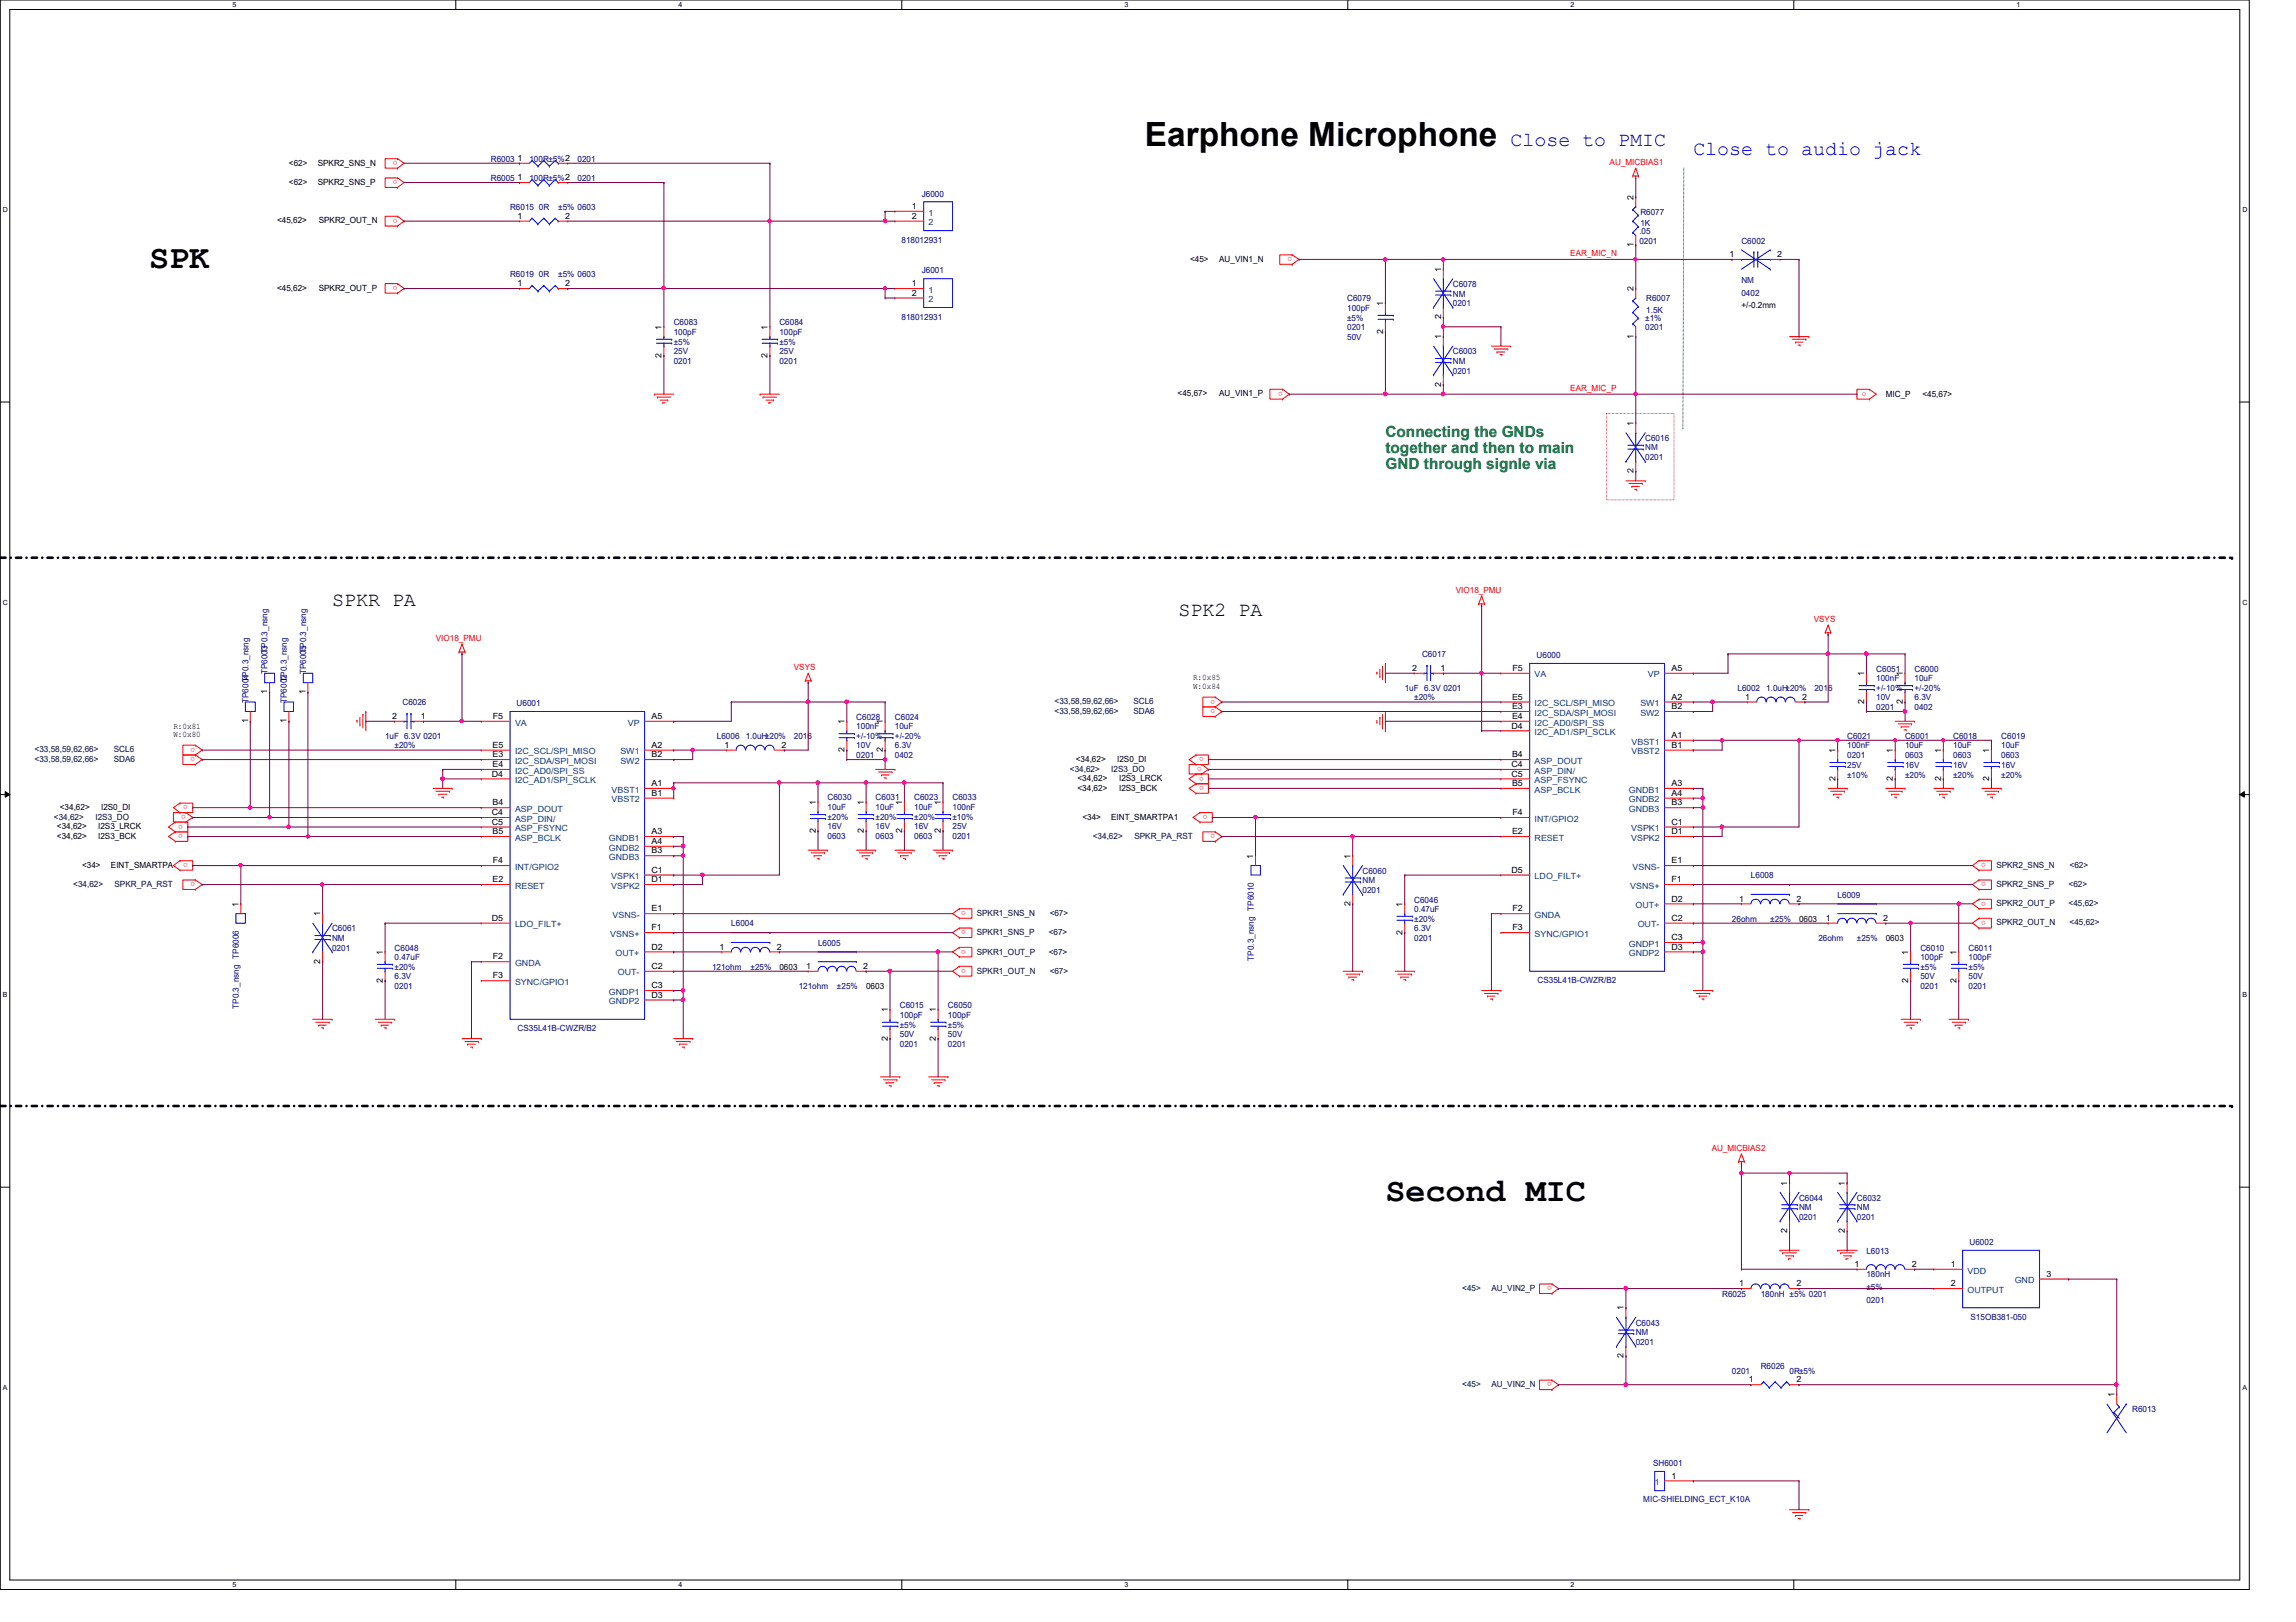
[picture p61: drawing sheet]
<svg xmlns="http://www.w3.org/2000/svg" width="297mm" height="210mm" viewBox="0 0 297 210" stroke-linecap="round" stroke-linejoin="round" font-family="sans-serif">
<defs><g id="words">
<g font-size="4.3">
<text x="148.1" y="18.9">Earphone Microphone</text>
<text x="19.3" y="34.7">SPK</text>
<text x="179.2" y="155.4">Second MIC</text>
</g>
<g font-size="2.6" fill="#00f">
<text x="195.4" y="18.9">Close to PMIC</text>
<text x="219.1" y="20.1">Close to audio jack</text>
</g>
<g font-size="2.6">
<text x="43" y="78.5">SPKR PA</text>
<text x="152.5" y="79.7">SPK2 PA</text>
</g>
<g font-size="2" fill="#008000">
<text x="179.2" y="56.6">Connecting the GNDs</text>
<text x="179.2" y="58.7">together and then to main</text>
<text x="179.2" y="60.7">GND through signle via</text>
</g>
<g font-size="1.1">
<text x="37.4" y="21.5">&lt;62&gt;</text>
<text x="37.4" y="24">&lt;62&gt;</text>
<text x="41.1" y="21.5">SPKR2_SNS_N</text>
<text x="41.1" y="24">SPKR2_SNS_P</text>
<text x="67" y="20.8">1</text>
<text x="67" y="23.3">1</text>
<text x="35.9" y="28.9">&lt;45,62&gt;</text>
<text x="41.2" y="28.9">SPKR2_OUT_N</text>
<text x="67" y="28.3">1</text>
<text x="73.1" y="28.3">2</text>
<text x="118" y="27.1">1</text>
<text x="118" y="28.3">2</text>
<text x="211.3" y="25.9" transform="rotate(-90 211.3 25.9)">2</text>
<text x="154" y="33.9">&lt;45&gt;</text>
<text x="157.7" y="33.9">AU_VIN1_N</text>
<text x="186.4" y="35.2" transform="rotate(-90 186.4 35.2)">1</text>
<text x="211.3" y="32" transform="rotate(-90 211.3 32)">1</text>
<text x="223.8" y="33.3">1</text>
<text x="229.9" y="33.3">2</text>
<text x="35.9" y="37.6">&lt;45,62&gt;</text>
<text x="41.2" y="37.6">SPKR2_OUT_P</text>
<text x="67" y="37">1</text>
<text x="73.1" y="37">2</text>
<text x="118" y="37">1</text>
<text x="118" y="38.3">2</text>
<text x="178.9" y="39.5" transform="rotate(-90 178.9 39.5)">1</text>
<text x="186.4" y="41.3" transform="rotate(-90 186.4 41.3)">2</text>
<text x="211.3" y="37.7" transform="rotate(-90 211.3 37.7)">2</text>
<text x="225.3" y="39.9">+/-0.2mm</text>
<text x="85.6" y="46.3" transform="rotate(-90 85.6 46.3)">2</text>
<text x="85.6" y="42.7" transform="rotate(-90 85.6 42.7)">1</text>
<text x="99.3" y="46.3" transform="rotate(-90 99.3 46.3)">2</text>
<text x="99.3" y="42.7" transform="rotate(-90 99.3 42.7)">1</text>
<text x="178.9" y="43.2" transform="rotate(-90 178.9 43.2)">2</text>
<text x="186.4" y="43.9" transform="rotate(-90 186.4 43.9)">1</text>
<text x="211.3" y="43.8" transform="rotate(-90 211.3 43.8)">1</text>
<text x="152.4" y="51.3">&lt;45,67&gt;</text>
<text x="157.7" y="51.3">AU_VIN1_P</text>
<text x="186.4" y="50" transform="rotate(-90 186.4 50)">2</text>
<text x="244" y="51.4">MIC_P</text>
<text x="248.7" y="51.4">&lt;45,67&gt;</text>
<text x="211.3" y="55.1" transform="rotate(-90 211.3 55.1)">1</text>
<text x="211.3" y="61.3" transform="rotate(-90 211.3 61.3)">2</text>
<text x="34.6" y="89.9" transform="rotate(-90 34.6 89.9)">1</text>
<text x="39.5" y="89.9" transform="rotate(-90 39.5 89.9)">1</text>
<text x="154.3" y="88.1">R:0x85</text>
<text x="154.3" y="89.2">W:0x84</text>
<text x="182.7" y="86.8">2</text>
<text x="186.3" y="86.8">1</text>
<text x="195.7" y="86.8">F5</text>
<text x="216.2" y="86.8">A5</text>
<text x="241.2" y="87.5" transform="rotate(-90 241.2 87.5)">1</text>
<text x="246.2" y="87.5" transform="rotate(-90 246.2 87.5)">1</text>
<text x="22.4" y="94.3">R:0x81</text>
<text x="22.4" y="95.4">W:0x80</text>
<text x="32.1" y="93.6" transform="rotate(-90 32.1 93.6)">1</text>
<text x="37.1" y="93.6" transform="rotate(-90 37.1 93.6)">1</text>
<text x="50.8" y="93">2</text>
<text x="54.4" y="93">1</text>
<text x="63.8" y="93">F5</text>
<text x="84.3" y="93">A5</text>
<text x="109.3" y="93.7" transform="rotate(-90 109.3 93.7)">1</text>
<text x="114.2" y="93.7" transform="rotate(-90 114.2 93.7)">1</text>
<text x="195.5" y="94.3">D4</text>
<text x="195.6" y="91.8">E3</text>
<text x="195.6" y="93">E4</text>
<text x="195.6" y="90.6">E5</text>
<text x="216.2" y="95.5">A1</text>
<text x="216.2" y="90.6">A2</text>
<text x="216.2" y="91.8">B2</text>
<text x="225.8" y="90.6">1</text>
<text x="233.2" y="90.6">2</text>
<text x="241.2" y="91.1" transform="rotate(-90 241.2 91.1)">2</text>
<text x="246.2" y="91.1" transform="rotate(-90 246.2 91.1)">2</text>
<text x="63.6" y="100.5">D4</text>
<text x="63.7" y="98">E3</text>
<text x="63.7" y="99.3">E4</text>
<text x="63.7" y="96.8">E5</text>
<text x="84.3" y="96.8">A2</text>
<text x="84.3" y="98">B2</text>
<text x="84.3" y="101.7">A1</text>
<text x="93.7" y="96.8">1</text>
<text x="101.1" y="96.8">2</text>
<text x="109.3" y="97.3" transform="rotate(-90 109.3 97.3)">2</text>
<text x="114.2" y="97.3" transform="rotate(-90 114.2 97.3)">2</text>
<text x="139.2" y="98.6">&lt;34,62&gt;</text>
<text x="139.4" y="101.1">&lt;34,62&gt;</text>
<text x="144.5" y="98.6">I2S0_DI</text>
<text x="144.8" y="101.1">I2S3_LRCK</text>
<text x="195.5" y="99.3">C4</text>
<text x="195.5" y="100.5">C5</text>
<text x="195.6" y="98">B4</text>
<text x="195.6" y="101.7">B5</text>
<text x="216.2" y="96.8">B1</text>
<text x="216.2" y="101.7">A3</text>
<text x="237.4" y="101.1" transform="rotate(-90 237.4 101.1)">2</text>
<text x="237.4" y="97.4" transform="rotate(-90 237.4 97.4)">1</text>
<text x="244.9" y="101.1" transform="rotate(-90 244.9 101.1)">2</text>
<text x="244.9" y="97.4" transform="rotate(-90 244.9 97.4)">1</text>
<text x="251.1" y="101.1" transform="rotate(-90 251.1 101.1)">2</text>
<text x="251.1" y="97.4" transform="rotate(-90 251.1 97.4)">1</text>
<text x="257.3" y="101.1" transform="rotate(-90 257.3 101.1)">2</text>
<text x="257.3" y="97.4" transform="rotate(-90 257.3 97.4)">1</text>
<text x="7.4" y="107.3">&lt;34,62&gt;</text>
<text x="7.7" y="104.9">&lt;34,62&gt;</text>
<text x="12.7" y="107.3">I2S3_LRCK</text>
<text x="13.1" y="104.9">I2S0_DI</text>
<text x="63.6" y="105.5">C4</text>
<text x="63.6" y="106.7">C5</text>
<text x="63.7" y="104.2">B4</text>
<text x="63.7" y="107.9">B5</text>
<text x="84.3" y="107.9">A3</text>
<text x="84.3" y="103">B1</text>
<text x="105.5" y="107.8" transform="rotate(-90 105.5 107.8)">2</text>
<text x="105.5" y="104.1" transform="rotate(-90 105.5 104.1)">1</text>
<text x="111.8" y="107.8" transform="rotate(-90 111.8 107.8)">2</text>
<text x="111.8" y="104.1" transform="rotate(-90 111.8 104.1)">1</text>
<text x="116.7" y="107.8" transform="rotate(-90 116.7 107.8)">2</text>
<text x="116.7" y="104.1" transform="rotate(-90 116.7 104.1)">1</text>
<text x="121.7" y="107.8" transform="rotate(-90 121.7 107.8)">2</text>
<text x="121.7" y="104.1" transform="rotate(-90 121.7 104.1)">1</text>
<text x="139.4" y="102.4">&lt;34,62&gt;</text>
<text x="140" y="106.1">&lt;34&gt;</text>
<text x="143.8" y="106.1">EINT_SMARTPA1</text>
<text x="144.8" y="102.4">I2S3_BCK</text>
<text x="195.6" y="107.9">E2</text>
<text x="195.7" y="105.5">F4</text>
<text x="216.2" y="106.7">C1</text>
<text x="216.2" y="107.9">D1</text>
<text x="216.2" y="103">A4</text>
<text x="216.2" y="104.2">B3</text>
<text x="7.4" y="108.6">&lt;34,62&gt;</text>
<text x="10.6" y="112.3">&lt;34&gt;</text>
<text x="12.7" y="108.6">I2S3_BCK</text>
<text x="14.3" y="112.3">EINT_SMARTPA</text>
<text x="63.8" y="111.7">F4</text>
<text x="84.3" y="109.2">A4</text>
<text x="84.3" y="110.4">B3</text>
<text x="84.3" y="112.9">C1</text>
<text x="162.1" y="111.1" transform="rotate(-90 162.1 111.1)">1</text>
<text x="174.7" y="111.1" transform="rotate(-90 174.7 111.1)">1</text>
<text x="195.5" y="112.9">D5</text>
<text x="216.2" y="111.7">E1</text>
<text x="30.9" y="117.3" transform="rotate(-90 30.9 117.3)">1</text>
<text x="41.4" y="118.6" transform="rotate(-90 41.4 118.6)">1</text>
<text x="63.6" y="119.2">D5</text>
<text x="63.7" y="114.2">E2</text>
<text x="84.3" y="117.9">E1</text>
<text x="84.3" y="114.2">D1</text>
<text x="174.7" y="117.3" transform="rotate(-90 174.7 117.3)">2</text>
<text x="181.4" y="117.3" transform="rotate(-90 181.4 117.3)">1</text>
<text x="195.7" y="117.9">F2</text>
<text x="216.2" y="119.2">C2</text>
<text x="216.2" y="116.7">D2</text>
<text x="216.2" y="114.2">F1</text>
<text x="225" y="116.7">1</text>
<text x="232.4" y="116.7">2</text>
<text x="232.7" y="119.3">0603</text>
<text x="236.2" y="119.2">1</text>
<text x="243.6" y="119.2">2</text>
<text x="41.4" y="124.7" transform="rotate(-90 41.4 124.7)">2</text>
<text x="49.5" y="123.6" transform="rotate(-90 49.5 123.6)">1</text>
<text x="63.8" y="124.2">F2</text>
<text x="84.3" y="120.4">F1</text>
<text x="84.3" y="125.4">C2</text>
<text x="84.3" y="122.9">D2</text>
<text x="93.1" y="122.9">1</text>
<text x="100.5" y="122.9">2</text>
<text x="100.8" y="125.5">0603</text>
<text x="104.3" y="125.4">1</text>
<text x="111.7" y="125.4">2</text>
<text x="181.4" y="121" transform="rotate(-90 181.4 121)">2</text>
<text x="195.7" y="120.4">F3</text>
<text x="216.2" y="121.7">C3</text>
<text x="216.2" y="122.9">D3</text>
<text x="244" y="121.8">0603</text>
<text x="246.9" y="123.6" transform="rotate(-90 246.9 123.6)">1</text>
<text x="253.1" y="123.6" transform="rotate(-90 253.1 123.6)">1</text>
<text x="49.5" y="127.2" transform="rotate(-90 49.5 127.2)">2</text>
<text x="63.8" y="126.6">F3</text>
<text x="84.3" y="127.9">C3</text>
<text x="84.3" y="129.1">D3</text>
<text x="112.1" y="128">0603</text>
<text x="114.8" y="131" transform="rotate(-90 114.8 131)">1</text>
<text x="121.1" y="131" transform="rotate(-90 121.1 131)">1</text>
<text x="246.9" y="127.2" transform="rotate(-90 246.9 127.2)">2</text>
<text x="253.1" y="127.2" transform="rotate(-90 253.1 127.2)">2</text>
<text x="114.8" y="134.7" transform="rotate(-90 114.8 134.7)">2</text>
<text x="121.1" y="134.7" transform="rotate(-90 121.1 134.7)">2</text>
<text x="231.2" y="153.4" transform="rotate(-90 231.2 153.4)">1</text>
<text x="238.7" y="153.4" transform="rotate(-90 238.7 153.4)">1</text>
<text x="231.2" y="159.6" transform="rotate(-90 231.2 159.6)">2</text>
<text x="238.7" y="159.6" transform="rotate(-90 238.7 159.6)">2</text>
<text x="225" y="166.5">1</text>
<text x="232.4" y="166.5">2</text>
<text x="239.9" y="164">1</text>
<text x="247.4" y="164">2</text>
<text x="252.4" y="164">1</text>
<text x="252.4" y="166.5">2</text>
<text x="264.7" y="165.2">3</text>
<text x="210.1" y="169.6" transform="rotate(-90 210.1 169.6)">1</text>
<text x="210.1" y="175.8" transform="rotate(-90 210.1 175.8)">2</text>
<text x="226.3" y="178.9">1</text>
<text x="232.4" y="178.9">2</text>
<text x="273.6" y="180.8" transform="rotate(-90 273.6 180.8)">1</text>
<text x="216.2" y="191.3">1</text>
</g>
<g font-size="1.1" fill="#f00">
<text x="51.4" y="20.8" transform="rotate(180 51.4 20.8)">o</text>
<text x="51.4" y="23.3" transform="rotate(180 51.4 23.3)">o</text>
<text x="208.2" y="21.3">AU_MICBIAS1</text>
<text x="51.4" y="28.3" transform="rotate(180 51.4 28.3)">o</text>
<text x="167.2" y="33.3" transform="rotate(180 167.2 33.3)">o</text>
<text x="203.2" y="33.1">EAR_MIC_N</text>
<text x="51.4" y="37" transform="rotate(180 51.4 37)">o</text>
<text x="165.9" y="50.7" transform="rotate(180 165.9 50.7)">o</text>
<text x="203.2" y="50.5">EAR_MIC_P</text>
<text x="240.9" y="51.3">o</text>
<text x="188.3" y="76.7">VIO18_PMU</text>
<text x="56.4" y="82.9">VIO18_PMU</text>
<text x="234.7" y="80.4">VSYS</text>
<text x="102.7" y="86.7">VSYS</text>
<text x="157.2" y="90.6" transform="rotate(180 157.2 90.6)">o</text>
<text x="157.2" y="91.8" transform="rotate(180 157.2 91.8)">o</text>
<text x="25.3" y="96.8" transform="rotate(180 25.3 96.8)">o</text>
<text x="25.3" y="98" transform="rotate(180 25.3 98)">o</text>
<text x="155.5" y="99.2" transform="rotate(180 155.5 99.2)">o</text>
<text x="155.7" y="98" transform="rotate(180 155.7 98)">o</text>
<text x="155.7" y="100.5" transform="rotate(180 155.7 100.5)">o</text>
<text x="155.7" y="101.7" transform="rotate(180 155.7 101.7)">o</text>
<text x="23.7" y="107.9" transform="rotate(180 23.7 107.9)">o</text>
<text x="23.7" y="106.7" transform="rotate(180 23.7 106.7)">o</text>
<text x="24" y="105.5" transform="rotate(180 24 105.5)">o</text>
<text x="24.3" y="104.2" transform="rotate(180 24.3 104.2)">o</text>
<text x="156.2" y="105.5" transform="rotate(180 156.2 105.5)">o</text>
<text x="157.2" y="107.9" transform="rotate(180 157.2 107.9)">o</text>
<text x="24.3" y="111.7" transform="rotate(180 24.3 111.7)">o</text>
<text x="256.9" y="111.7" transform="rotate(180 256.9 111.7)">o</text>
<text x="25.3" y="114.2" transform="rotate(180 25.3 114.2)">o</text>
<text x="125" y="117.9" transform="rotate(180 125 117.9)">o</text>
<text x="256.9" y="114.2" transform="rotate(180 256.9 114.2)">o</text>
<text x="256.9" y="116.7" transform="rotate(180 256.9 116.7)">o</text>
<text x="256.9" y="119.2" transform="rotate(180 256.9 119.2)">o</text>
<text x="125" y="120.4" transform="rotate(180 125 120.4)">o</text>
<text x="125" y="122.9" transform="rotate(180 125 122.9)">o</text>
<text x="125" y="125.4" transform="rotate(180 125 125.4)">o</text>
<text x="221.4" y="148.9">AU_MICBIAS2</text>
<text x="200.8" y="166.5" transform="rotate(180 200.8 166.5)">o</text>
<text x="200.8" y="178.9" transform="rotate(180 200.8 178.9)">o</text>
</g>
<g font-size="1.1" fill="#000080">
<text x="63.5" y="21">R6003</text>
<text x="63.5" y="23.5">R6005</text>
<text x="68.5" y="21">100R±5%2</text>
<text x="68.5" y="23.5">100R±5%2</text>
<text x="74.7" y="21">0201</text>
<text x="74.7" y="23.5">0201</text>
<text x="66" y="27.2">R6015 0R</text>
<text x="72.2" y="27.2">±5% 0603</text>
<text x="119.2" y="25.4">J6000</text>
<text x="212.2" y="27.8">R6077</text>
<text x="212.2" y="29.3">1K</text>
<text x="66" y="35.9">R6019 0R</text>
<text x="72.2" y="35.9">±5% 0603</text>
<text x="116.6" y="31.4">818012931</text>
<text x="119.2" y="35.4">J6001</text>
<text x="212.1" y="30.3">.05</text>
<text x="212.1" y="31.5">0201</text>
<text x="225.3" y="31.5">C6002</text>
<text x="116.6" y="41.4">818012931</text>
<text x="174.3" y="39">C6079</text>
<text x="174.3" y="40.3">100pF</text>
<text x="174.3" y="41.5">±5%</text>
<text x="188" y="37.1">C6078</text>
<text x="188" y="38.4">NM</text>
<text x="188" y="39.6">0201</text>
<text x="212.8" y="41.5">±1%</text>
<text x="213" y="39">R6007</text>
<text x="213" y="40.5">1.5K</text>
<text x="225.3" y="36.6">NM</text>
<text x="225.3" y="38.3">0402</text>
<text x="87.2" y="42.1">C6083</text>
<text x="87.2" y="43.3">100pF</text>
<text x="87.2" y="47.1">0201</text>
<text x="87.2" y="45.8">25V</text>
<text x="87.2" y="44.6">±5%</text>
<text x="100.8" y="42.1">C6084</text>
<text x="100.8" y="43.3">100pF</text>
<text x="100.8" y="47.1">0201</text>
<text x="100.8" y="45.8">25V</text>
<text x="100.8" y="44.6">±5%</text>
<text x="174.3" y="42.8">0201</text>
<text x="174.3" y="44">50V</text>
<text x="188" y="45.8">C6003</text>
<text x="188" y="47.1">NM</text>
<text x="212.8" y="42.8">0201</text>
<text x="188" y="48.3">0201</text>
<text x="212.8" y="57.1">C6016</text>
<text x="212.8" y="58.3">NM</text>
<text x="212.8" y="59.5">0201</text>
<text x="32.2" y="88.2" transform="rotate(-90 32.2 88.2)">TP0.3_nsng</text>
<text x="34.6" y="87.2" transform="rotate(-90 34.6 87.2)">TP6003</text>
<text x="34.6" y="84.5" transform="rotate(-90 34.6 84.5)">TP0.3_nsng</text>
<text x="37.1" y="88.2" transform="rotate(-90 37.1 88.2)">TP0.3_nsng</text>
<text x="39.6" y="87.2" transform="rotate(-90 39.6 87.2)">TP6005</text>
<text x="39.6" y="84.5" transform="rotate(-90 39.6 84.5)">TP0.3_nsng</text>
<text x="181.7" y="89.4">1uF 6.3V 0201</text>
<text x="184" y="85">C6017</text>
<text x="198.8" y="85.2">U6000</text>
<text x="224.8" y="89.4">L6002</text>
<text x="228.5" y="89.4">1.0uH±20%</text>
<text x="234.7" y="89.4">2016</text>
<text x="242.7" y="86.9">C6051</text>
<text x="242.7" y="88.2">100nF</text>
<text x="242.7" y="89.4">+/-10%</text>
<text x="247.7" y="86.9">C6000</text>
<text x="247.7" y="88.2">10uF</text>
<text x="247.7" y="89.4">+/-20%</text>
<text x="32.2" y="91" transform="rotate(-90 32.2 91)">TP6004</text>
<text x="37.1" y="91" transform="rotate(-90 37.1 91)">TP6002</text>
<text x="49.8" y="95.6">1uF 6.3V 0201</text>
<text x="52.1" y="91.3">C6026</text>
<text x="66.8" y="91.4">U6001</text>
<text x="92.7" y="95.6">L6006</text>
<text x="96.5" y="95.6">1.0uH±20%</text>
<text x="102.7" y="95.6">2016</text>
<text x="110.8" y="93.1">C6028</text>
<text x="110.8" y="94.4">100nF</text>
<text x="110.8" y="95.6">+/-10%</text>
<text x="115.8" y="93.1">C6024</text>
<text x="115.8" y="94.4">10uF</text>
<text x="115.8" y="95.6">+/-20%</text>
<text x="183" y="90.6">±20%</text>
<text x="239" y="95.6">C6021</text>
<text x="242.7" y="91.9">0201</text>
<text x="242.7" y="90.6">10V</text>
<text x="246.5" y="95.6">C6001</text>
<text x="247.7" y="91.9">0402</text>
<text x="247.7" y="90.6">6.3V</text>
<text x="252.7" y="95.6">C6018</text>
<text x="258.9" y="95.6">C6019</text>
<text x="51.1" y="96.9">±20%</text>
<text x="110.8" y="98.1">0201</text>
<text x="110.8" y="96.9">10V</text>
<text x="115.8" y="98.1">0402</text>
<text x="115.8" y="96.9">6.3V</text>
<text x="239" y="96.9">100nF</text>
<text x="239" y="98.1">0201</text>
<text x="239" y="99.4">25V</text>
<text x="239" y="100.6">±10%</text>
<text x="246.5" y="96.9">10uF</text>
<text x="246.5" y="98.1">0603</text>
<text x="246.5" y="99.4">16V</text>
<text x="246.5" y="100.6">±20%</text>
<text x="252.7" y="96.9">10uF</text>
<text x="252.7" y="98.1">0603</text>
<text x="252.7" y="99.4">16V</text>
<text x="252.7" y="100.6">±20%</text>
<text x="258.9" y="96.9">10uF</text>
<text x="258.9" y="98.1">0603</text>
<text x="258.9" y="99.4">16V</text>
<text x="258.9" y="100.6">±20%</text>
<text x="107.1" y="103.6">C6030</text>
<text x="107.1" y="104.9">10uF</text>
<text x="107.1" y="107.3">16V</text>
<text x="107.1" y="106.1">±20%</text>
<text x="113.3" y="103.6">C6031</text>
<text x="113.3" y="104.9">10uF</text>
<text x="113.3" y="107.3">16V</text>
<text x="113.3" y="106.1">±20%</text>
<text x="118.3" y="103.6">C6023</text>
<text x="118.3" y="104.9">10uF</text>
<text x="118.3" y="107.3">16V</text>
<text x="118.3" y="106.1">±20%</text>
<text x="123.2" y="103.6">C6033</text>
<text x="123.2" y="104.9">100nF</text>
<text x="123.2" y="107.3">25V</text>
<text x="123.2" y="106.1">±10%</text>
<text x="107.1" y="108.6">0603</text>
<text x="113.3" y="108.6">0603</text>
<text x="118.3" y="108.6">0603</text>
<text x="123.2" y="108.6">0201</text>
<text x="176.3" y="113.1">C6060</text>
<text x="226.5" y="113.7">L6008</text>
<text x="94.6" y="119.9">L6004</text>
<text x="176.3" y="114.3">NM</text>
<text x="176.3" y="115.5">0201</text>
<text x="183" y="116.8">C6046</text>
<text x="183" y="118">0.47uF</text>
<text x="183" y="119.3">±20%</text>
<text x="224.1" y="119.3">26ohm</text>
<text x="229" y="119.3">±25%</text>
<text x="237.7" y="116.2">L6009</text>
<text x="43" y="120.5">C6061</text>
<text x="43" y="121.8">NM</text>
<text x="43" y="123">0201</text>
<text x="51.1" y="123">C6048</text>
<text x="51.1" y="124.2">0.47uF</text>
<text x="51.1" y="125.5">±20%</text>
<text x="92.1" y="125.5">121ohm</text>
<text x="97.1" y="125.5">±25%</text>
<text x="105.8" y="122.4">L6005</text>
<text x="162.2" y="124.3" transform="rotate(-90 162.2 124.3)">TP0.3_nsng TP6010</text>
<text x="183" y="121.8">0201</text>
<text x="183" y="120.5">6.3V</text>
<text x="235.2" y="121.8">26ohm</text>
<text x="240.2" y="121.8">±25%</text>
<text x="248.5" y="123">C6010</text>
<text x="248.5" y="124.2">100pF</text>
<text x="248.5" y="125.5">±5%</text>
<text x="254.7" y="123">C6011</text>
<text x="254.7" y="124.2">100pF</text>
<text x="254.7" y="125.5">±5%</text>
<text x="30.9" y="130.6" transform="rotate(-90 30.9 130.6)">TP0.3_nsng TP6006</text>
<text x="51.1" y="128">0201</text>
<text x="51.1" y="126.7">6.3V</text>
<text x="103.3" y="128">121ohm</text>
<text x="108.3" y="128">±25%</text>
<text x="116.4" y="130.5">C6015</text>
<text x="116.4" y="131.7">100pF</text>
<text x="122.6" y="130.5">C6050</text>
<text x="122.6" y="131.7">100pF</text>
<text x="198.9" y="127.3">CS35L41B-CWZR/B2</text>
<text x="248.5" y="128">0201</text>
<text x="248.5" y="126.7">50V</text>
<text x="254.7" y="128">0201</text>
<text x="254.7" y="126.7">50V</text>
<text x="67" y="133.5">CS35L41B-CWZR/B2</text>
<text x="116.4" y="135.5">0201</text>
<text x="116.4" y="134.2">50V</text>
<text x="116.4" y="133">±5%</text>
<text x="122.6" y="135.5">0201</text>
<text x="122.6" y="134.2">50V</text>
<text x="122.6" y="133">±5%</text>
<text x="232.7" y="155.4">C6044</text>
<text x="240.2" y="155.4">C6032</text>
<text x="232.7" y="156.6">NM</text>
<text x="232.7" y="157.9">0201</text>
<text x="240.2" y="156.6">NM</text>
<text x="240.2" y="157.9">0201</text>
<text x="254.8" y="161.1">U6002</text>
<text x="222.8" y="167.8">R6025</text>
<text x="227.8" y="167.8">180nH ±5% 0201</text>
<text x="241.5" y="162.2">L6013</text>
<text x="241.5" y="165.3">180nH</text>
<text x="241.5" y="167">±5%</text>
<text x="211.6" y="171.5">C6043</text>
<text x="211.6" y="172.8">NM</text>
<text x="241.5" y="168.6">0201</text>
<text x="254.9" y="170.8">S15OB381-050</text>
<text x="211.6" y="174">0201</text>
<text x="224.1" y="177.8">0201</text>
<text x="227.8" y="177.2">R6026</text>
<text x="231.5" y="177.8">0R±5%</text>
<text x="275.8" y="182.8">R6013</text>
<text x="213.9" y="189.7">SH6001</text>
<text x="212.6" y="194.4">MIC-SHIELDING_ECT_K10A</text>
</g>
<g font-size="1.1" fill="#004080">
<text x="120.1" y="27.9">1</text>
<text x="120.1" y="29.2">2</text>
<text x="120.1" y="37.9">1</text>
<text x="120.1" y="39.1">2</text>
<text x="198.5" y="87.7">VA</text>
<text x="213.2" y="87.7">VP</text>
<text x="66.6" y="93.9">VA</text>
<text x="81.2" y="93.9">VP</text>
<text x="198.5" y="95.1">I2C_AD1/SPI_SCLK</text>
<text x="198.5" y="92.6">I2C_SDA/SPI_MOSI</text>
<text x="198.5" y="93.9">I2C_AD0/SPI_SS</text>
<text x="198.5" y="91.4">I2C_SCL/SPI_MISO</text>
<text x="212.2" y="91.4">SW1</text>
<text x="212.2" y="92.6">SW2</text>
<text x="66.6" y="101.3">I2C_AD1/SPI_SCLK</text>
<text x="66.6" y="98.8">I2C_SDA/SPI_MOSI</text>
<text x="66.6" y="100.1">I2C_AD0/SPI_SS</text>
<text x="66.6" y="97.6">I2C_SCL/SPI_MISO</text>
<text x="80.3" y="97.6">SW1</text>
<text x="80.3" y="98.8">SW2</text>
<text x="198.5" y="98.8">ASP_DOUT</text>
<text x="198.5" y="100.1">ASP_DIN/</text>
<text x="198.5" y="101.3">ASP_FSYNC</text>
<text x="211.1" y="96.4">VBST1</text>
<text x="211.1" y="97.6">VBST2</text>
<text x="66.6" y="105.1">ASP_DOUT</text>
<text x="66.6" y="106.3">ASP_DIN/</text>
<text x="66.6" y="107.6">ASP_FSYNC</text>
<text x="79.1" y="102.6">VBST1</text>
<text x="79.1" y="103.8">VBST2</text>
<text x="198.5" y="102.6">ASP_BCLK</text>
<text x="198.5" y="106.3">INT/GPIO2</text>
<text x="210.7" y="102.6">GNDB1</text>
<text x="210.7" y="103.8">GNDB2</text>
<text x="210.7" y="105.1">GNDB3</text>
<text x="211" y="107.6">VSPK1</text>
<text x="66.6" y="108.8">ASP_BCLK</text>
<text x="66.6" y="112.6">INT/GPIO2</text>
<text x="78.8" y="108.8">GNDB1</text>
<text x="78.8" y="110.1">GNDB2</text>
<text x="78.8" y="111.3">GNDB3</text>
<text x="79.1" y="113.8">VSPK1</text>
<text x="198.5" y="113.8">LDO_FILT+</text>
<text x="198.5" y="108.8">RESET</text>
<text x="211" y="108.8">VSPK2</text>
<text x="211.2" y="112.6">VSNS-</text>
<text x="66.6" y="115">RESET</text>
<text x="79.1" y="115">VSPK2</text>
<text x="79.2" y="118.8">VSNS-</text>
<text x="198.5" y="118.8">GNDA</text>
<text x="210.9" y="115">VSNS+</text>
<text x="211.6" y="117.5">OUT+</text>
<text x="66.6" y="120">LDO_FILT+</text>
<text x="66.6" y="125">GNDA</text>
<text x="78.9" y="121.2">VSNS+</text>
<text x="79.6" y="123.7">OUT+</text>
<text x="198.5" y="121.2">SYNC/GPIO1</text>
<text x="210.7" y="122.5">GNDP1</text>
<text x="210.7" y="123.7">GNDP2</text>
<text x="211.9" y="120">OUT-</text>
<text x="66.6" y="127.5">SYNC/GPIO1</text>
<text x="78.8" y="128.7">GNDP1</text>
<text x="78.8" y="130">GNDP2</text>
<text x="79.9" y="126.2">OUT-</text>
<text x="254.5" y="164.8">VDD</text>
<text x="254.5" y="167.3">OUTPUT</text>
<text x="260.6" y="166.1">GND</text>
<text x="214.1" y="192.2">1</text>
</g>
<g font-size="1.1" fill="#000040">
<text x="136.4" y="91.1">&lt;33,58,59,62,66&gt;</text>
<text x="136.4" y="92.4">&lt;33,58,59,62,66&gt;</text>
<text x="146.6" y="91.1">SCL6</text>
<text x="146.6" y="92.4">SDA6</text>
<text x="4.5" y="97.4">&lt;33,58,59,62,66&gt;</text>
<text x="4.5" y="98.6">&lt;33,58,59,62,66&gt;</text>
<text x="14.7" y="97.4">SCL6</text>
<text x="14.7" y="98.6">SDA6</text>
<text x="138.4" y="99.9">&lt;34,62&gt;</text>
<text x="143.8" y="99.9">I2S3_DO</text>
<text x="7" y="106.1">&lt;34,62&gt;</text>
<text x="12.4" y="106.1">I2S3_DO</text>
<text x="141.4" y="108.6">&lt;34,62&gt;</text>
<text x="146.8" y="108.6">SPKR_PA_RST</text>
<text x="258.3" y="112.3">SPKR2_SNS_N</text>
<text x="267.8" y="112.3">&lt;62&gt;</text>
<text x="9.5" y="114.8">&lt;34,62&gt;</text>
<text x="14.8" y="114.8">SPKR_PA_RST</text>
<text x="126.4" y="118.5">SPKR1_SNS_N</text>
<text x="135.8" y="118.5">&lt;67&gt;</text>
<text x="258.3" y="114.8">SPKR2_SNS_P</text>
<text x="258.3" y="117.3">SPKR2_OUT_P</text>
<text x="258.3" y="119.8">SPKR2_OUT_N</text>
<text x="267.6" y="114.8">&lt;62&gt;</text>
<text x="267.6" y="117.3">&lt;45,62&gt;</text>
<text x="267.8" y="119.8">&lt;45,62&gt;</text>
<text x="126.4" y="121">SPKR1_SNS_P</text>
<text x="126.4" y="123.5">SPKR1_OUT_P</text>
<text x="126.4" y="126">SPKR1_OUT_N</text>
<text x="135.7" y="121">&lt;67&gt;</text>
<text x="135.7" y="123.5">&lt;67&gt;</text>
<text x="135.8" y="126">&lt;67&gt;</text>
<text x="189.2" y="167.1">&lt;45&gt;</text>
<text x="193" y="167.1">AU_VIN2_P</text>
<text x="189.2" y="179.5">&lt;45&gt;</text>
<text x="193" y="179.5">AU_VIN2_N</text>
</g>
<g font-size=".9">
<text x="30.1" y=".9">5</text>
<text x="87.8" y=".9">4</text>
<text x="145.5" y=".9">3</text>
<text x="203.2" y=".9">2</text>
<text x="260.9" y=".9">1</text>
<text x=".4" y="27.4">D</text>
<text x="290.1" y="27.4">D</text>
<text x=".4" y="78.2">C</text>
<text x="290.1" y="78.2">C</text>
<text x=".4" y="129">B</text>
<text x="290.1" y="129">B</text>
<text x=".4" y="179.8">A</text>
<text x="290.1" y="179.8">A</text>
<text x="30.1" y="205.4">5</text>
<text x="87.8" y="205.4">4</text>
<text x="145.5" y="205.4">3</text>
<text x="203.2" y="205.4">2</text>
</g>
</g></defs>
<path d="M0 0h291v205.7h-291zM1.3 1.2h288.5v203.3h-288.5z" fill="none" stroke="#000" stroke-width=".13"/>
<g fill="#fff">
<path d="M30.1 .1h.5v1h-.5z"/>
<path d="M30.1 204.6h.5v1h-.5z"/>
</g>
<path d="M59 0v1.2M59 204.5v1.2" fill="none" stroke="#000" stroke-width=".13"/>
<g fill="#fff">
<path d="M87.8 .1h.5v1h-.5z"/>
<path d="M87.8 204.6h.5v1h-.5z"/>
</g>
<path d="M116.7 0v1.2M116.7 204.5v1.2" fill="none" stroke="#000" stroke-width=".13"/>
<g fill="#fff">
<path d="M145.5 .1h.5v1h-.5z"/>
<path d="M145.5 204.6h.5v1h-.5z"/>
</g>
<path d="M174.4 0v1.2M174.4 204.5v1.2" fill="none" stroke="#000" stroke-width=".13"/>
<g fill="#fff">
<path d="M203.2 .1h.5v1h-.5z"/>
<path d="M203.2 204.6h.5v1h-.5z"/>
</g>
<path d="M232.1 0v1.2M232.1 204.5v1.2" fill="none" stroke="#000" stroke-width=".13"/>
<g fill="#fff">
<path d="M260.9 .1h.5v1h-.5z"/>
<path d="M.4 26.6h.6v1h-.6z"/>
<path d="M290.1 26.6h.6v1h-.6z"/>
<path d="M.4 77.4h.6v1h-.6z"/>
<path d="M290.1 77.4h.6v1h-.6z"/>
</g>
<path d="M0 52h1.3M289.8 52h1.2" fill="none" stroke="#000" stroke-width=".13"/>
<g fill="#fff">
<path d="M.4 128.2h.6v1h-.6z"/>
<path d="M290.1 128.2h.6v1h-.6z"/>
</g>
<path d="M0 102.8h1.3M.7 102.4l.6 .4-.6 .4zM289.8 102.8l.6-.4v.8zM289.8 102.8h1.2" fill="none" stroke="#000" stroke-width=".13"/>
<path d="M.7 102.4l.6 .4-.6 .4zM289.8 102.8l.6-.4v.8z" fill="#000"/>
<g fill="#fff">
<path d="M.4 179h.5v1h-.5z"/>
<path d="M290.1 179h.6v1h-.6z"/>
</g>
<path d="M0 153.6h1.3M289.8 153.6h1.2" fill="none" stroke="#000" stroke-width=".13"/>
<path d="M0 72.2h288.8M0 143.1h288.8" fill="none" stroke="#000" stroke-width=".34" stroke-dasharray=".7 .7 0 .7"/>
<g fill="#000" stroke-dasharray=".7 .7 0 .7">
<circle cx="288.8" cy="72.2" r=".17"/>
<circle cx="288.8" cy="143.1" r=".17"/>
</g>
<path d="M207.9 53.5h8.7v11.2h-8.7z" fill="none" stroke="#ff0080" stroke-width=".13"/>
<path d="M217.8 21.8l-.1 33.7M217.7 55.5h.1" fill="none" stroke="#008000" stroke-width=".13"/>
<g fill="none" stroke="#f00" stroke-width=".13">
<path d="M51.4 21.8h.1M51.4 20.5h.1M51.4 20.5h-1.6v1.3h1.6M51.4 24.3h.1M51.4 23h.1M51.4 23h-1.6v1.3h1.6M51.4 37.9h.1M51.4 36.7h.1M51.4 36.7h-1.6v1.2h1.6M51.4 29.3h.1M51.4 28h.1M51.4 28h-1.6v1.3h1.6"/>
<path d="M51.4 20.5l.9 .6-.9 .7M51.4 23l.9 .6-.9 .7M51.4 36.7l.9 .6-.9 .6M51.4 28l.9 .6-.9 .7M67.2 37.3h.1M67.2 21.1h.1M67.2 23.6h.1M67.2 28.6h.1M67.2 37.3h1.3M67.2 21.1h1.3M67.2 28.6h1.3M67.2 23.6h1.3"/>
<path d="M72.2 37.3h1.2M72.2 21.1h1.2M72.2 28.6h1.2M72.2 23.6h1.2M73.4 37.3h.1M73.4 21.1h.1M73.4 23.6h.1M73.4 28.6h.1M115.8 27.3h.1M115.8 28.6h.1M115.8 37.3h.1M115.8 38.6h.1"/>
<path d="M115.8 37.3h3.7M115.8 27.3h3.7M115.8 28.6h3.7M115.8 38.6h3.7M167.2 34.2h.1M167.2 33h.1M167.2 33h-1.6v1.2h1.6M167.2 33l.9 .6-.9 .6M179.2 39.2h.1M179.2 39.2v1.2M186.7 34.8h.1M186.7 34.8v1.3"/>
<path d="M186.7 39.8v1.3M211.2 22.8h.1M211.2 22.8h.8M211.6 23h.1M211.6 21.8h.1M211.6 31.7h.1M211.6 25.5h.1M211.6 37.3h.1M211.6 22.8v.2M211.6 25.5v1.3M211.6 30.5v1.2M211.6 37.3v1.3"/>
<path d="M211.6 21.8l.4 1M211.6 21.8l-.4 1M212 22.8h.1M224.1 33.6h.1M224.1 33.6h1.2M229 33.6h1.3M230.3 33.6h.1M84.7 51h.1M84.7 51h2.5M85 51.4h.1M85 51.4h1.8M85.4 51.8h1"/>
<path d="M85.8 52.1h.1M85.8 52.1h.2M85.9 42.3h.1M85.9 46h.1M85.9 42.3v1.3M85.9 44.8v1.2M86.4 51.8h.1M98.3 51h.1M98.3 51h2.5M98.7 51.4h.1M98.7 51.4h1.8M99.1 51.8h1"/>
<path d="M99.5 52.1h.1M99.5 52.1h.2M99.6 42.3h.1M99.6 46h.1M99.6 42.3v1.3M99.6 44.8v1.2M100.1 51.8h.1M165.9 51.6h.1M165.9 50.4h.1M165.9 50.4h-1.6v1.2h1.6M165.9 50.4l.9 .6-.9 .6M179.2 42.9h.1"/>
<path d="M179.2 41.7v1.2M186.7 43.6h.1M186.7 49.8h.1M186.7 41.1h.1M186.7 43.6v1.2M186.7 48.5v1.3M193 44.8h2.4M193.3 45.2h1.8M193.7 45.6h.1M193.7 45.6h1M194.1 45.9h.2M194.3 45.9h.1"/>
<path d="M195.1 45.2h.1M195.4 44.8h.1M211.6 54.7h.1M211.6 43.6h.1M211.6 42.3v1.3M211.6 54.7v1.3M211.6 59.7v1.3M231.5 43.6h2.5M231.9 43.9h1.7M232.3 44.3h.1M232.3 44.3h1M232.6 44.7h.3"/>
<path d="M232.9 44.7h.1M233.6 43.9h.1M234 43.6h.1M241.8 50.4h.1M241.8 51.6h.1M241.8 50.4h-1.6v1.2h1.6M241.8 50.4l.9 .6-.9 .6M191.3 78.1h.1M191.3 78.1h.8M191.7 78.4h.1M191.7 77.1h.1M191.7 78.1v.3"/>
<path d="M191.7 77.1l.4 1M191.7 77.1l-.4 1M192.1 78.1h.1M210.4 62.2h2.4M210.7 62.6h1.8M211.1 62.9h.1M211.1 62.9h1M211.5 63.3h.2M211.6 61h.1M211.7 63.3h.1M212.5 62.6h.1M212.8 62.2h.1"/>
<path d="M25.3 97.7h.1M25.3 96.4h.1M25.3 96.4h-1.6v1.3h1.6M25.3 98.9h.1M25.3 97.7h-1.6v1.2h1.6M25.3 96.4l.9 .7-.9 .6M25.3 97.7l.9 .6-.9 .6M32.4 93.3h.1M32.4 92.1v1.2M34.9 89.6h.1M34.9 88.3v1.3M37.4 93.3h.1"/>
<path d="M37.4 92.1v1.2M39.8 89.6h.1M39.8 88.3v1.3M46.2 93.2h.1M46.2 93.2v.3M46.6 93.8h.1M46.6 92.8v1M46.9 92.5h.1M46.9 92.5v1.7M47.3 92.1h.1M47.3 92.1v2.5M51.1 93.3h.1"/>
<path d="M51.1 93.3h1.2M53.5 93.3h1.3M54.8 93.3h.1M59.4 84.4h.1M59.4 84.4h.8M59.8 84.6h.1M59.8 83.4h.1M59.8 84.4v.2M59.8 83.4l.4 1M59.8 83.4l-.4 1M60.2 84.4h.1M62.3 98.3h.1"/>
<path d="M62.3 99.6h.1M62.3 97.1h.1M62.3 93.3h.1M62.3 99.6h3.7M62.3 93.3h3.7M62.3 97.1h3.7M62.3 98.3h3.7M83.4 93.3h3.8M83.4 97.1h3.8M83.4 98.3h3.8M87.2 97.1h.1M87.2 93.3h.1"/>
<path d="M87.2 98.3h.1M94 97.1h.1M94 97.1h1.2M100.2 97.1h1.3M101.5 97.1h.1M104.2 88.1h.1M104.2 88.1h.7M104.6 88.3h.1M104.6 87.1h.1M104.6 88.1v.2M104.6 87.1l-.4 1M104.6 87.1l.3 1"/>
<path d="M104.9 88.1h.1M109.6 93.3h.1M109.6 97.1h.1M109.6 93.3v1.3M109.6 95.8v1.3M113.3 99.6h2.5M113.7 99.9h1.7M114.5 93.3h.1M114.5 97.1h.1M114.5 93.3v1.3M114.5 95.8v1.3M115.4 99.9h.1"/>
<path d="M115.8 99.6h.1M154.7 98.9h.1M154.7 97.7h.1M154.7 97.7h1.6v1.2h-1.6M154.7 97.7l-.9 .6 .9 .6M155.5 98.9h.1M155.5 98.9h-1.7v1.3h1.7M155.5 98.9l.8 .7-.8 .6M157.2 91.5h.1M157.2 90.2h.1M157.2 90.2h-1.6v1.3h1.6M157.2 92.7h.1"/>
<path d="M157.2 91.5h-1.6v1.2h1.6M157.2 90.2l.9 .6-.9 .7M157.2 91.5l.9 .6-.9 .6M178.1 87h.1M178.1 93.5h.1M178.1 87v.2M178.1 93.2v.3M178.5 87.6h.1M178.5 92.8h.1M178.5 86.6v1M178.5 92.8v1M178.9 86.2h.1"/>
<path d="M178.9 94.2h.1M178.9 86.2v1.8M178.9 92.5v1.7M179.2 85.9h.1M179.2 94.6h.1M179.2 85.9v2.4M179.2 92.1v2.5M183 87.1h.1M183 87.1h1.2M185.5 87.1h1.2M186.7 87.1h.1M194.2 98.3h.1"/>
<path d="M194.2 99.6h.1M194.2 94.6h.1M194.2 92.1h.1M194.2 93.3h.1M194.2 90.8h.1M194.2 87.1h.1M194.2 99.6h3.7M194.2 93.3h3.7M194.2 98.3h3.7M194.2 87.1h3.7M194.2 90.8h3.7M194.2 92.1h3.7"/>
<path d="M194.2 94.6h3.7M215.3 97.1h3.8M215.3 87.1h3.8M215.3 90.8h3.8M215.3 95.8h3.8M215.3 92.1h3.8M219.1 95.8h.1M219.1 90.8h.1M219.1 97.1h.1M219.1 87.1h.1M219.1 92.1h.1M226.1 90.8h.1"/>
<path d="M226.1 90.8h1.2M232.3 90.8h1.2M233.5 90.8h.1M236.1 81.9h.1M236.1 81.9h.8M236.5 82.1h.1M236.5 80.9h.1M236.5 81.9v.2M236.5 80.9l-.4 1M236.5 80.9l.4 1M236.9 81.9h.1M237.7 97.1h.1"/>
<path d="M237.7 97.1v1.2M237.7 99.6v1.2M241.5 87.1h.1M241.5 90.8h.1M241.5 87.1v1.2M241.5 89.6v1.2M245.2 97.1h.1M245.2 93.3h2.5M245.2 97.1v1.2M245.2 99.6v1.2M245.6 93.7h1.7M246 94.1h.1"/>
<path d="M246 94.1h1M246.3 94.4h.3M246.5 87.1h.1M246.5 90.8h.1M246.5 87.1v1.2M246.5 89.6v1.2M246.6 94.4h.1M247.3 93.7h.1M247.7 93.3h.1M251.4 97.1h.1M251.4 97.1v1.2M251.4 99.6v1.2"/>
<path d="M257.6 97.1h.1M257.6 97.1v1.2M257.6 99.6v1.2M22.7 108.9h.1M22.7 107.7h.1M22.7 107.7h1.6v1.2h-1.6M22.7 106.4h.1M22.7 106.4h1.6v1.3h-1.6M22.7 107.7l-.9 .5 .9 .7M22.7 106.4l-.9 .6 .9 .7M23.3 105.2h.1M23.3 103.9h.1"/>
<path d="M23.3 103.9h1.6v1.3h-1.6M23.3 112.6h.1M23.3 111.4h.1M23.3 111.4h1.6v1.2h-1.6M23.3 103.9l-.9 .6 .9 .7M23.3 111.4l-.9 .6 .9 .6M24 106.4h.1M24 105.2h.1M24 105.2h-1.6v1.2h1.6M24 105.2l.9 .6-.9 .6M25.3 115.1h.1M25.3 113.9h.1"/>
<path d="M25.3 113.9h-1.6v1.2h1.6M25.3 113.9l.9 .6-.9 .6M31.2 117h.1M31.2 117v1.2M41.7 118.2h.1M41.7 118.2v1.3M56 102h2.5M56.4 102.4h1.8M56.8 102.8h.1M56.8 102.8h1M57.1 103.2h.3M57.4 103.2h.1"/>
<path d="M58.2 102.4h.1M58.5 102h.1M62.3 104.5h.1M62.3 108.2h.1M62.3 105.8h.1M62.3 107h.1M62.3 100.8h.1M62.3 119.5h.1M62.3 114.5h.1M62.3 112h.1M62.3 119.5h3.7M62.3 108.2h3.7"/>
<path d="M62.3 104.5h3.7M62.3 105.8h3.7M62.3 107h3.7M62.3 114.5h3.7M62.3 100.8h3.7M62.3 112h3.7M83.4 102h3.8M83.4 110.7h3.8M83.4 108.2h3.8M83.4 109.5h3.8M83.4 103.3h3.8M83.4 113.2h3.8"/>
<path d="M83.4 114.5h3.8M83.4 118.2h3.8M87.2 102h.1M87.2 108.2h.1M87.2 109.5h.1M87.2 103.3h.1M87.2 110.7h.1M87.2 113.2h.1M87.2 114.5h.1M87.2 118.2h.1M104.6 110h2.5M104.9 110.4h1.8"/>
<path d="M105.3 110.7h.1M105.3 110.7h1M105.7 111.1h.3M105.8 103.8h.1M105.8 107.5h.1M105.8 103.8v1.2M105.8 106.3v1.2M106 111.1h.1M106.7 110.4h.1M107.1 110h.1M110.8 110h2.5M111.2 110.4h1.7"/>
<path d="M111.5 110.7h.1M111.5 110.7h1M111.9 111.1h.3M112.1 103.8h.1M112.1 107.5h.1M112.1 103.8v1.2M112.1 106.3v1.2M112.2 111.1h.1M112.9 110.4h.1M113.3 110h.1M114 100.3h.1M114 100.3h1"/>
<path d="M114.4 100.7h.2M114.6 100.7h.1M115.8 110h2.5M116.2 110.4h1.7M116.5 110.7h.1M116.5 110.7h1M116.9 111.1h.2M117 103.8h.1M117 107.5h.1M117 103.8v1.2M117 106.3v1.2M117.1 111.1h.1"/>
<path d="M117.9 110.4h.1M118.3 110h.1M120.7 110h2.5M121.1 110.4h1.7M121.5 110.7h.1M121.5 110.7h1M121.9 111.1h.2M122 103.8h.1M122 107.5h.1M122 103.8v1.2M122 106.3v1.2M122.1 111.1h.1"/>
<path d="M122.8 110.4h.1M123.2 110h.1M124.1 118.8h.1M124.1 117.6h.1M124.1 117.6h1.6v1.2h-1.6M124.1 117.6l-.9 .6 .9 .6M154.7 101.4h.1M154.7 100.2h.1M154.7 100.2h1.6v1.2h-1.6M154.7 102.7h.1M154.7 101.4h1.6v1.3h-1.6M154.7 100.2l-.9 .6 .9 .6"/>
<path d="M154.7 101.4l-.9 .6 .9 .7M155.2 106.4h.1M155.2 105.2h.1M155.2 105.2h1.6v1.2h-1.6M155.2 105.2l-.9 .6 .9 .6M155.5 100.2h.1M157.2 108.9h.1M157.2 107.7h.1M157.2 107.7h-1.6v1.2h1.6M157.2 107.7l.9 .5-.9 .7M162.4 110.7h.1M162.4 110.7v1.3"/>
<path d="M175 110.7h.1M175 117h.1M175 110.7v1.3M175 115.7v1.3M181.7 117h.1M181.7 117v1.2M181.7 119.5v1.2M194.2 102h.1M194.2 100.8h.1M194.2 113.2h.1M194.2 108.2h.1M194.2 118.2h.1"/>
<path d="M194.2 105.8h.1M194.2 102h3.7M194.2 108.2h3.7M194.2 113.2h3.7M194.2 105.8h3.7M194.2 100.8h3.7M194.2 118.2h3.7M215.3 102h3.8M215.3 119.5h3.8M215.3 108.2h3.8M215.3 103.3h3.8M215.3 104.5h3.8"/>
<path d="M215.3 107h3.8M215.3 114.5h3.8M215.3 112h3.8M215.3 117h3.8M219.1 102h.1M219.1 103.3h.1M219.1 104.5h.1M219.1 107h.1M219.1 119.5h.1M219.1 108.2h.1M219.1 117h.1M219.1 112h.1"/>
<path d="M219.1 114.5h.1M225.3 117h.1M225.3 117h1.2M231.5 117h1.2M232.7 117h.1M236.5 119.5h.1M236.5 102h2.5M236.5 119.5h1.2M236.9 102.4h1.7M237.2 102.8h.1M237.2 102.8h1M237.6 103.2h.3"/>
<path d="M237.7 100.8h.1M237.9 103.2h.1M238.6 102.4h.1M239 102h.1M242.7 119.5h1.3M244 119.5h.1M244 102h2.5M244.3 102.4h1.8M244.7 102.8h.1M244.7 102.8h1M245.1 103.2h.2M245.2 100.8h.1"/>
<path d="M245.3 103.2h.1M246.1 102.4h.1M246.5 102h.1M250.2 102h2.5M250.6 102.4h1.7M250.9 102.8h.1M250.9 102.8h1M251.3 103.2h.2M251.4 100.8h.1M251.5 103.2h.1M252.3 102.4h.1M252.7 102h.1"/>
<path d="M256 112.6h.1M256 111.4h.1M256 111.4h1.6v1.2h-1.6M256 115.1h.1M256 113.9h.1M256 113.9h1.6v1.2h-1.6M256 117.6h.1M256 116.4h.1M256 116.4h1.6v1.2h-1.6M256 118.8h.1M256 118.8h1.6v1.3h-1.6M256 111.4l-.8 .6 .8 .6"/>
<path d="M256 113.9l-.8 .6 .8 .6M256 116.4l-.8 .6 .8 .6M256 118.8l-.8 .7 .8 .6M256.4 102h2.5M256.8 102.4h1.7M257.2 102.8h.1M257.2 102.8h.9M257.5 103.2h.3M257.6 100.8h.1M257.8 103.2h.1M258.5 102.4h.1M258.9 102h.1"/>
<path d="M40.5 131.9h2.5M40.8 132.3h1.8M41.2 132.7h.1M41.2 132.7h1M41.6 133h.2M41.7 124.5h.1M41.7 123.2v1.3M41.8 133h.1M42.6 132.3h.1M43 131.9h.1M48.6 131.9h2.5M48.9 132.3h1.8"/>
<path d="M49.3 132.7h.1M49.3 132.7h1M49.7 133h.2M49.8 123.2h.1M49.8 126.9h.1M49.8 123.2v1.3M49.8 125.7v1.2M49.9 133h.1M50.7 132.3h.1M51.1 131.9h.1M59.8 134.4h2.5M60.2 134.8h1.7"/>
<path d="M60.5 135.1h.1M60.5 135.1h1M60.9 135.5h.2M61.1 135.5h.1M61.9 134.8h.1M62.3 134.4h.1M62.3 124.5h.1M62.3 126.9h.1M62.3 124.5h3.7M62.3 126.9h3.7M83.4 125.7h3.8M83.4 128.2h3.8"/>
<path d="M83.4 123.2h3.8M83.4 129.4h3.8M83.4 120.7h3.8M87.2 125.7h.1M87.2 128.2h.1M87.2 123.2h.1M87.2 129.4h.1M87.2 120.7h.1M87.2 134.4h2.4M87.5 134.8h1.8M87.9 135.1h.1M87.9 135.1h1"/>
<path d="M88.3 135.5h.2M88.5 135.5h.1M89.3 134.8h.1M89.6 134.4h.1M93.4 123.2h.1M93.4 123.2h1.2M99.6 123.2h1.2M100.8 123.2h.1M104.6 125.7h.1M104.6 125.7h1.2M110.8 125.7h1.3M112.1 125.7h.1"/>
<path d="M113.9 139.4h2.5M114.3 139.7h1.7M115.1 130.7h.1M115.1 134.4h.1M115.1 130.7v1.2M115.1 133.1v1.3M116 139.7h.1M116.4 139.4h.1M120.1 139.4h2.5M120.5 139.7h1.8M121.4 130.7h.1M121.4 134.4h.1"/>
<path d="M121.4 130.7v1.2M121.4 133.1v1.3M122.3 139.7h.1M122.6 139.4h.1M124.1 121.3h.1M124.1 120.1h.1M124.1 120.1h1.6v1.2h-1.6M124.1 123.8h.1M124.1 122.6h.1M124.1 122.6h1.6v1.2h-1.6M124.1 126.3h.1M124.1 125.1h.1"/>
<path d="M124.1 125.1h1.6v1.2h-1.6M124.1 120.1l-.9 .6 .9 .6M124.1 122.6l-.9 .6 .9 .6M124.1 125.1l-.9 .6 .9 .6M173.8 125.7h2.5M174.2 126.1h1.7M174.5 126.4h.1M174.5 126.4h1M174.9 126.8h.2M175.1 126.8h.1M175.9 126.1h.1M176.3 125.7h.1"/>
<path d="M180.5 125.7h2.5M180.8 126.1h1.8M181.2 126.4h.1M181.2 126.4h1M181.6 126.8h.3M181.7 120.7h.1M181.9 126.8h.1M182.6 126.1h.1M183 125.7h.1M191.7 128.2h2.5M192.1 128.6h1.7M192.4 128.9h.1"/>
<path d="M192.4 128.9h1M192.8 129.3h.3M193.1 129.3h.1M193.8 128.6h.1M194.2 128.2h.1M194.2 120.7h.1M194.2 120.7h3.7M215.3 123.2h3.8M215.3 122h3.8M219.1 122h.1M219.1 123.2h.1M219.1 128.2h2.5"/>
<path d="M219.5 128.6h1.7M219.8 128.9h.1M219.8 128.9h1M220.2 129.3h.2M220.4 129.3h.1M221.2 128.6h.1M221.6 128.2h.1M246 131.9h2.5M246.3 132.3h1.8M246.7 132.7h.1M246.7 132.7h1M247.1 133h.2"/>
<path d="M247.2 123.2h.1M247.2 126.9h.1M247.2 123.2v1.3M247.2 125.7v1.2M247.3 133h.1M248.1 132.3h.1M248.5 131.9h.1M252.2 131.9h2.5M252.6 132.3h1.7M252.9 132.7h.1M252.9 132.7h1M253.3 133h.2"/>
<path d="M253.4 123.2h.1M253.4 126.9h.1M253.4 123.2v1.3M253.4 125.7v1.2M253.5 133h.1M254.3 132.3h.1M254.7 131.9h.1M256 120.1h.1M114.6 140.1h.1M114.6 140.1h1.1M115 140.5h.3M115.3 140.5h.1"/>
<path d="M120.9 140.1h.1M120.9 140.1h1M121.2 140.5h.3M121.5 140.5h.1M224.9 150.3h.1M224.9 150.3h.8M225.3 150.6h.1M225.3 149.4h.1M225.3 150.3v.3M225.3 149.4l-.4 .9M225.3 149.4l.4 .9M225.7 150.3h.1"/>
<path d="M231.5 153.1h.1M231.5 159.3h.1M231.5 153.1v1.2M231.5 158v1.3M239 153.1h.1M239 159.3h.1M239 153.1v1.2M239 158v1.3M200.8 167.4h.1M200.8 166.2h.1M200.8 166.2h-1.6v1.2h1.6M200.8 179.8h.1"/>
<path d="M200.8 178.6h.1M200.8 178.6h-1.6v1.2h1.6M200.8 166.2l.8 .6-.8 .6M200.8 178.6l.8 .6-.8 .6M210.4 169.2h.1M210.4 175.5h.1M210.4 169.2v1.3M210.4 174.2v1.3M225.3 166.8h.1M225.3 166.8h1.2M226.5 179.2h.1M226.5 179.2h1.3"/>
<path d="M230.3 161.8h.1M230.3 161.8h2.4M230.6 162.1h.1M230.6 162.1h1.8M231 162.5h1M231.4 162.9h.1M231.4 162.9h.2M231.5 166.8h1.2M231.5 179.2h1.2M232 162.5h.1M232.7 166.8h.1M232.7 179.2h.1"/>
<path d="M237.7 161.8h.1M237.7 161.8h2.5M238.1 162.1h.1M238.1 162.1h1.8M238.5 162.5h1M238.8 162.9h.1M238.8 162.9h.3M239.5 162.5h.1M240.2 164.3h.1M240.2 164.3h1.3M246.5 164.3h1.2M247.7 164.3h.1"/>
<path d="M250.2 164.3h.1M250.2 166.8h.1M250.2 166.8h3.7M250.2 164.3h3.7M263.9 165.5h3.7M267.6 165.5h.1M215.3 191.6h3.8M219.1 191.6h.1M231.5 195.4h2.5M231.9 195.7h1.7M232.3 196.1h.1M232.3 196.1h1"/>
<path d="M232.6 196.5h.3M232.9 196.5h.1M233.6 195.7h.1M234 195.4h.1M273.9 180.5h.1M273.9 180.5v1.2"/>
</g>
<g fill="none" stroke="#00f" stroke-width=".13">
<path d="M68.8 37h.1M68.8 20.8h.1M68.8 23.2h.1M68.8 28.2h.1M68.8 37l-.3 .3M68.8 37l.8 .7M68.8 20.8l-.3 .3M68.8 20.8l.8 .7M68.8 23.2l-.3 .4M68.8 23.2l.8 .8M68.8 28.2l-.3 .4M68.8 28.2l.8 .8"/>
<path d="M69.6 37.7h.1M69.6 21.5h.1M69.6 24h.1M69.6 29h.1M70.4 37h.1M70.4 20.8h.1M70.4 23.2h.1M70.4 28.2h.1M70.4 37l-.8 .7M70.4 37l.7 .7M70.4 20.8l-.8 .7M70.4 20.8l.7 .7"/>
<path d="M70.4 23.2l-.8 .8M70.4 23.2l.7 .8M70.4 28.2l-.8 .8M70.4 28.2l.7 .8M71.1 37.7h.1M71.1 21.5h.1M71.1 24h.1M71.1 29h.1M71.8 37h.1M71.8 20.8h.1M71.8 23.2h.1M71.8 28.2h.1"/>
<path d="M71.8 37l-.7 .7M71.8 37l.4 .3M71.8 20.8l-.7 .7M71.8 20.8l.4 .3M71.8 23.2l-.7 .8M71.8 23.2l.4 .4M71.8 28.2l-.7 .8M71.8 28.2l.4 .4M72.2 37.3h.1M72.2 21.1h.1M72.2 23.6h.1M72.2 28.6h.1"/>
<path d="M119.5 26.1h3.7v3.7h-3.7zM119.5 36.1h3.7v3.7h-3.7zM185.5 39.8h.1M185.5 36.1l2.5 3.7M185.7 37.7h2M185.7 38.2h2M186.7 36.1h.1M186.7 39.8h.1M186.7 36.1v1.6M186.7 38.2v1.6M187.7 37.7h.1M187.7 38.2h.1"/>
<path d="M188 39.8h.1M188 36.1l-2.5 3.7M211.2 30.1h.1M211.2 28.6h.1M211.2 27.1h.1M211.2 38.9h.1M211.2 30.1l.4 .4M211.2 28.6l.8 .7M211.2 27.1l.8 .8M211.2 38.9l.8 .8M211.6 26.8h.1M211.6 38.6h.1"/>
<path d="M211.6 26.8l-.4 .3M211.6 38.6l-.4 .3M212 29.3h.1M212 27.9h.1M212 39.7h.1M212 29.3l-.8 .8M212 27.9l-.8 .7M212 39.7l-.8 .7M225.3 33.6h.1M225.3 33.6h1.6M225.3 32.3l3.7 2.5M226.9 32.6h.1"/>
<path d="M226.9 32.6v2M227.4 32.6h.1M227.4 32.6v2M227.4 33.6h1.6M229 33.6h.1M229 34.8h.1M229 32.3h.1M229 32.3l-3.7 2.5M84.9 43.9h2M84.9 44.4h2M85.9 43.6h.1M85.9 44.8h.1"/>
<path d="M85.9 43.6v.3M85.9 44.4v.4M86.9 43.9h.1M86.9 44.4h.1M98.6 43.9h2M98.6 44.4h2M99.6 43.6h.1M99.6 44.8h.1M99.6 43.6v.3M99.6 44.4v.4M100.6 43.9h.1M100.6 44.4h.1"/>
<path d="M178.3 40.8h2M178.3 41.3h2M179.2 40.4h.1M179.2 41.7h.1M179.2 40.4v.4M179.2 41.3v.4M180.3 40.8h.1M180.3 41.3h.1M185.5 48.5h.1M185.5 44.8l2.5 3.7M185.7 46.4h2M185.7 46.9h2"/>
<path d="M186.7 44.8h.1M186.7 48.5h.1M186.7 44.8v1.6M186.7 46.9v1.6M187.7 46.4h.1M187.7 46.9h.1M188 48.5h.1M188 44.8l-2.5 3.7M210.4 59.7h.1M210.4 56l2.4 3.7M210.6 57.6h2M210.6 58.1h2"/>
<path d="M211.2 41.9h.1M211.2 40.4h.1M211.2 41.9l.4 .4M211.2 40.4l.8 .8M211.6 56h.1M211.6 59.7h.1M211.6 56v1.6M211.6 58.1v1.6M212 41.2h.1M212 41.2l-.8 .7M212.6 57.6h.1M212.6 58.1h.1"/>
<path d="M212.8 59.7h.1M212.8 56l-2.4 3.7M31.7 90.8h1.3v1.3h-1.3zM34.2 87.1h1.3v1.2h-1.3zM36.7 90.8h1.3v1.3h-1.3zM39.2 87.1h1.3v1.2h-1.3zM52.3 93.3h.1M52.3 93.3h.4M52.7 92.3h.1M52.7 92.3v2M53.2 92.3h.1M53.2 92.3v2"/>
<path d="M53.2 93.3h.3M53.5 93.3h.1M66 92.1h17.4v39.8h-17.4zM96.4 97a.59 .59 0 0 0-.6-.6 .59 .59 0 0 0-.6 .7M97.7 97a.61 .61 0 0 0-.6-.6 .61 .61 0 0 0-.6 .7M98.9 97a.59 .59 0 0 0-.6-.6 .59 .59 0 0 0-.6 .7M100.2 97a.59 .59 0 0 0-.7-.6 .59 .59 0 0 0-.5 .7M108.5 95h2M108.5 95.5h2M109.6 94.6h.1M109.6 95.8h.1M109.6 94.6v.4"/>
<path d="M109.6 95.5v.3M110.5 95h.1M110.5 95.5h.1M113.5 95h2M113.5 95.5h2M114.5 94.6h.1M114.5 95.8h.1M114.5 94.6v.4M114.5 95.5v.3M115.5 95h.1M115.5 95.5h.1M184.2 87.1h.1"/>
<path d="M184.2 87.1h.4M184.6 86.1h.1M184.6 86.1v2M185.1 86.1h.1M185.1 86.1v2M185.1 87.1h.4M185.5 87.1h.1M197.9 85.9h17.4v39.8h-17.4zM228.5 90.8a.59 .59 0 0 0-.6-.6 .59 .59 0 0 0-.6 .6M229.7 90.8a.61 .61 0 0 0-.6-.6 .61 .61 0 0 0-.6 .6M231 90.8a.59 .59 0 0 0-.6-.6 .59 .59 0 0 0-.6 .6M232.2 90.8a.61 .61 0 0 0-.6-.6 .61 .61 0 0 0-.6 .6"/>
<path d="M236.7 98.7h2.1M236.7 99.2h2.1M237.7 98.3h.1M237.7 99.6h.1M237.7 98.3v.4M237.7 99.2v.4M238.8 98.7h.1M238.8 99.2h.1M240.5 88.7h2M240.5 89.2h2M241.5 88.3h.1M241.5 89.6h.1"/>
<path d="M241.5 88.3v.4M241.5 89.2v.4M242.5 88.7h.1M242.5 89.2h.1M244.2 98.7h2M244.2 99.2h2M245.2 98.3h.1M245.2 99.6h.1M245.2 98.3v.4M245.2 99.2v.4M245.4 88.7h2M245.4 89.2h2"/>
<path d="M246.2 98.7h.1M246.2 99.2h.1M246.5 88.3h.1M246.5 89.6h.1M246.5 88.3v.4M246.5 89.2v.4M247.4 88.7h.1M247.4 89.2h.1M250.4 98.7h2M250.4 99.2h2M251.4 98.3h.1M251.4 99.6h.1"/>
<path d="M251.4 98.3v.4M251.4 99.2v.4M252.4 98.7h.1M252.4 99.2h.1M256.7 98.7h2M256.7 99.2h2M257.6 98.3h.1M257.6 99.6h.1M257.6 98.3v.4M257.6 99.2v.4M258.7 98.7h.1M258.7 99.2h.1"/>
<path d="M30.5 118.2h1.2v1.3h-1.2zM40.5 119.5l2.5 3.7M41.7 119.5h.1M41.7 119.5v1.6M43 119.5l-2.5 3.7M104.8 105.4h2M104.8 105.9h2M105.8 105h.1M105.8 106.3h.1M105.8 105v.4M105.8 105.9v.4M106.8 105.4h.1"/>
<path d="M106.8 105.9h.1M111 105.4h2M111 105.9h2M112.1 105h.1M112.1 106.3h.1M112.1 105v.4M112.1 105.9v.4M113 105.4h.1M113 105.9h.1M116 105.4h2M116 105.9h2M117 105h.1"/>
<path d="M117 106.3h.1M117 105v.4M117 105.9v.4M118 105.4h.1M118 105.9h.1M121 105.4h2M121 105.9h2M122 105h.1M122 106.3h.1M122 105v.4M122 105.9v.4M123 105.4h.1"/>
<path d="M123 105.9h.1M161.8 112h1.3v1.2h-1.3zM173.8 115.7h.1M173.8 112l2.5 3.7M174 113.6h2M174 114.1h2M175 112h.1M175 115.7h.1M175 112v1.6M175 114.1v1.6M176 113.6h.1M176 114.1h.1"/>
<path d="M176.3 115.7h.1M176.3 112l-2.5 3.7M180.7 118.6h2M180.7 119.1h2M181.7 118.2h.1M181.7 119.5h.1M181.7 118.2v.4M181.7 119.1v.4M182.7 118.6h.1M182.7 119.1h.1M226.5 117a.61 .61 0 0 1 .6-.6 .61 .61 0 0 1 .6 .6M226.5 115.7h5"/>
<path d="M226.5 114.5h5M227.8 117a.59 .59 0 0 1 .6-.6 .59 .59 0 0 1 .6 .6M229 117a.61 .61 0 0 1 .6-.6 .61 .61 0 0 1 .6 .6M230.3 117a.59 .59 0 0 1 .6-.6 .59 .59 0 0 1 .6 .6M231.5 115.7h.1M231.5 114.5h.1M237.7 118.2h5M237.7 117h5M238.9 119.4a.59 .59 0 0 0-.6-.6 .59 .59 0 0 0-.6 .7M240.2 119.4a.61 .61 0 0 0-.6-.6 .61 .61 0 0 0-.6 .7M241.4 119.4a.59 .59 0 0 0-.6-.6 .59 .59 0 0 0-.6 .7M242.7 119.4a.61 .61 0 0 0-.6-.6 .61 .61 0 0 0-.6 .7"/>
<path d="M242.7 118.2h.1M242.7 117h.1M40.5 123.2h.1M40.7 121.1h2M40.7 121.6h2M41.7 123.2h.1M41.7 121.6v1.6M42.7 121.1h.1M42.7 121.6h.1M43 123.2h.1M48.8 124.8h2M48.8 125.3h2"/>
<path d="M49.8 124.5h.1M49.8 125.7h.1M49.8 124.5v.3M49.8 125.3v.4M50.8 124.8h.1M50.8 125.3h.1M94.6 123.2a.59 .59 0 0 1 .6-.6 .59 .59 0 0 1 .6 .6M94.6 122h5M94.6 120.7h5M95.8 123.2a.61 .61 0 0 1 .7-.6 .61 .61 0 0 1 .6 .6M97.1 123.2a.59 .59 0 0 1 .6-.6 .59 .59 0 0 1 .6 .6M98.3 123.2a.61 .61 0 0 1 .7-.6 .61 .61 0 0 1 .6 .6"/>
<path d="M99.6 122h.1M99.6 120.7h.1M105.8 124.5h5M105.8 123.2h5M107 125.6a.59 .59 0 0 0-.6-.6 .59 .59 0 0 0-.6 .7M108.2 125.6a.59 .59 0 0 0-.6-.5 .59 .59 0 0 0-.5 .6M109.5 125.6a.61 .61 0 0 0-.6-.5 .61 .61 0 0 0-.6 .6M110.7 125.6a.59 .59 0 0 0-.6-.5 .59 .59 0 0 0-.5 .6M110.8 124.5h.1M110.8 123.2h.1M114.2 132.3h2M114.2 132.8h2"/>
<path d="M115.1 131.9h.1M115.1 133.1h.1M115.1 131.9v.4M115.1 132.8v.3M116.2 132.3h.1M116.2 132.8h.1M120.4 132.3h2M120.4 132.8h2M121.4 131.9h.1M121.4 133.1h.1M121.4 131.9v.4M121.4 132.8v.3"/>
<path d="M122.4 132.3h.1M122.4 132.8h.1M246.2 124.8h2M246.2 125.3h2M247.2 124.5h.1M247.2 125.7h.1M247.2 124.5v.3M247.2 125.3v.4M248.2 124.8h.1M248.2 125.3h.1M252.4 124.8h2M252.4 125.3h2"/>
<path d="M253.4 124.5h.1M253.4 125.7h.1M253.4 124.5v.3M253.4 125.3v.4M254.4 124.8h.1M254.4 125.3h.1M230.3 158h.1M230.3 154.3l2.4 3.7M230.5 155.9h2M230.5 156.4h2M231.5 154.3h.1M231.5 158h.1"/>
<path d="M231.5 154.3v1.6M231.5 156.4v1.6M232.5 155.9h.1M232.5 156.4h.1M232.7 158h.1M232.7 154.3l-2.4 3.7M237.7 158h.1M237.7 154.3l2.5 3.7M238 155.9h2M238 156.4h2M239 154.3h.1M239 158h.1"/>
<path d="M239 154.3v1.6M239 156.4v1.6M240 155.9h.1M240 156.4h.1M240.2 158h.1M240.2 154.3l-2.5 3.7M209.1 174.2h.1M209.1 170.5l2.5 3.7M209.4 172.1h2M209.4 172.6h2M210.4 170.5h.1M210.4 174.2h.1"/>
<path d="M210.4 170.5v1.6M210.4 172.6v1.6M211.4 172.1h.1M211.4 172.6h.1M211.6 174.2h.1M211.6 170.5l-2.5 3.7M226.5 166.8a.61 .61 0 0 1 .6-.6 .61 .61 0 0 1 .6 .6M227.8 166.8a.59 .59 0 0 1 .6-.6 .59 .59 0 0 1 .6 .6M228.2 178.8h.1M228.2 178.8l-.4 .4M228.2 178.8l.7 .8M228.9 179.6h.1"/>
<path d="M229 166.8a.61 .61 0 0 1 .6-.6 .61 .61 0 0 1 .6 .6M229.7 178.8h.1M229.7 178.8l-.8 .8M229.7 178.8l.7 .8M230.3 166.8a.59 .59 0 0 1 .6-.6 .59 .59 0 0 1 .6 .6M230.4 179.6h.1M231.1 178.8h.1M231.1 178.8l-.7 .8M231.1 178.8l.4 .4M231.5 179.2h.1M241.5 164.3a.61 .61 0 0 1 .6-.6 .61 .61 0 0 1 .6 .6M242.7 164.3a.59 .59 0 0 1 .6-.6 .59 .59 0 0 1 .6 .6"/>
<path d="M244 164.3a.59 .59 0 0 1 .6-.6 .59 .59 0 0 1 .5 .6M245.2 164.3a.61 .61 0 0 1 .6-.6 .61 .61 0 0 1 .6 .6M253.9 161.8h10v7.4h-10zM214.1 190.4h1.2v2.5h-1.2zM272.6 181.7l2.5 3.7M273.5 182.8h.1M273.5 182.8l.7 .8M273.9 181.7l.3 .4M274.2 182.1h.1M274.2 182.1l-.7 .7M275.1 181.7h.1M275.1 181.7l-2.5 3.7"/>
</g>
<path d="M225.3 150.6h.1M225.3 151.8h.1M225.3 150.6v13.7M219.1 191.6h.1M219.1 191.6h13.6M232.7 191.6h.1M232.7 191.6v3.8" fill="none" stroke="#800040" stroke-width=".13"/>
<path d="M225.1 151.7h.3l.1 .1-.1 .1-.1 .1-.2-.1z" fill-rule="evenodd" fill="#f0f"/>
<path d="M225.1 151.7h.3l.1 .1-.1 .1-.1 .1-.2-.1z" fill="none" stroke="#f0f" stroke-width=".13"/>
<path d="M225.3 151.8h.1M225.3 151.8h13.7M231.5 151.8h.1" fill="none" stroke="#800040" stroke-width=".13"/>
<path d="M231.3 151.7h.3l.1 .1-.1 .1-.1 .1-.2-.1z" fill-rule="evenodd" fill="#f0f"/>
<path d="M231.3 151.7h.3l.1 .1-.1 .1-.1 .1-.2-.1z" fill="none" stroke="#f0f" stroke-width=".13"/>
<g fill="none" stroke="#800040" stroke-width=".13">
<path d="M231.5 153.1h.1M231.5 151.8v1.3M239 153.1h.1M239 151.8v1.3M201.6 166.8h.1M201.6 166.8h23.7M210.4 169.2h.1M210.4 166.8v2.4M225.3 164.3h.1M225.3 166.8h.1M225.3 164.3h14.9M247.7 164.3h.1"/>
<path d="M247.7 164.3h2.5M267.6 165.5h.1M267.6 165.5h6.3M273.9 165.5h.1M273.9 165.5v13.7"/>
</g>
<path d="M210.2 166.6h.3l.1 .1-.1 .2-.2 .1-.1-.1z" fill-rule="evenodd" fill="#f0f"/>
<path d="M210.2 166.6h.3l.1 .1-.1 .2-.2 .1-.1-.1z" fill="none" stroke="#f0f" stroke-width=".13"/>
<path d="M201.6 179.2h.1M201.6 179.2h24.9M210.4 175.5h.1M210.4 175.5v3.7M226.5 179.2h.1M232.7 166.8h.1M232.7 166.8h17.5" fill="none" stroke="#800040" stroke-width=".13"/>
<path d="M210.2 179h.3l.1 .2-.1 .1-.2 .1-.1-.1z" fill-rule="evenodd" fill="#f0f"/>
<path d="M210.2 179h.3l.1 .2-.1 .1-.2 .1-.1-.1z" fill="none" stroke="#f0f" stroke-width=".13"/>
<path d="M232.7 179.2h.1M232.7 179.2h41.2" fill="none" stroke="#800040" stroke-width=".13"/>
<path d="M273.7 179h.2l.1 .2-.1 .1-.1 .1-.1-.1z" fill-rule="evenodd" fill="#f0f"/>
<path d="M273.7 179h.2l.1 .2-.1 .1-.1 .1-.1-.1z" fill="none" stroke="#f0f" stroke-width=".13"/>
<g fill="none" stroke="#800040" stroke-width=".13">
<path d="M52.3 28.6h.1M52.3 21.1h14.9M52.3 23.6h14.9M52.3 28.6h14.9M67.2 21.1h.1M67.2 23.6h.1M73.4 21.1h26.2M73.4 23.6h12.5M73.4 28.6h26.2M85.9 23.6h.1M85.9 23.6v13.7M99.6 21.1h.1"/>
<path d="M99.6 28.6h.1M99.6 21.1v7.5M114.5 27.3h.1M114.5 27.3h1.3M114.5 27.3v1.3M273.9 179.2h.1M273.9 179.2v1.3"/>
</g>
<path d="M99.4 28.4h.3l.1 .2-.1 .1-.1 .1-.2-.1z" fill-rule="evenodd" fill="#f0f"/>
<path d="M99.4 28.4h.3l.1 .2-.1 .1-.1 .1-.2-.1z" fill="none" stroke="#f0f" stroke-width=".13"/>
<path d="M99.6 28.6h.1M99.6 28.6v13.7M99.6 28.6h14.9M114.5 28.6h.1" fill="none" stroke="#800040" stroke-width=".13"/>
<path d="M114.4 28.4h.2l.1 .2-.1 .1-.1 .1-.1-.1z" fill-rule="evenodd" fill="#f0f"/>
<path d="M114.4 28.4h.2l.1 .2-.1 .1-.1 .1-.1-.1z" fill="none" stroke="#f0f" stroke-width=".13"/>
<path d="M52.3 37.3h.1M52.3 37.3h14.9M73.4 37.3h.1M73.4 37.3h12.5M114.5 28.6h.1M114.5 28.6h1.3" fill="none" stroke="#800040" stroke-width=".13"/>
<path d="M85.7 37.1h.3l.1 .2-.1 .1-.2 .1-.1-.1z" fill-rule="evenodd" fill="#f0f"/>
<path d="M85.7 37.1h.3l.1 .2-.1 .1-.2 .1-.1-.1z" fill="none" stroke="#f0f" stroke-width=".13"/>
<path d="M85.9 37.3h28.6M114.5 37.3h.1" fill="none" stroke="#800040" stroke-width=".13"/>
<path d="M114.4 37.1h.2l.1 .2-.1 .1-.1 .1-.1-.1z" fill-rule="evenodd" fill="#f0f"/>
<path d="M114.4 37.1h.2l.1 .2-.1 .1-.1 .1-.1-.1z" fill="none" stroke="#f0f" stroke-width=".13"/>
<g fill="none" stroke="#800040" stroke-width=".13">
<path d="M85.9 37.3h.1M85.9 37.3v5M114.5 37.3h.1M114.5 38.6h.1M114.5 37.3h1.3M114.5 37.3v1.3M114.5 38.6h1.3M85.9 46h.1M85.9 46v5M99.6 46h.1M99.6 46v5M59.8 84.6h.1"/>
<path d="M59.8 84.6v8.7"/>
</g>
<path d="M59.6 93.1h.3l.1 .2-.1 .1-.2 .1-.1-.1z" fill-rule="evenodd" fill="#f0f"/>
<path d="M59.6 93.1h.3l.1 .2-.1 .1-.2 .1-.1-.1z" fill="none" stroke="#f0f" stroke-width=".13"/>
<path d="M34.9 89.6h.1M34.9 89.6v16.2M104.6 88.3h.1M104.6 88.3v2.5" fill="none" stroke="#800040" stroke-width=".13"/>
<path d="M34.7 105.6h.3l.1 .1-.1 .2-.2 .1-.1-.1z" fill-rule="evenodd" fill="#f0f"/>
<path d="M34.7 105.6h.3l.1 .1-.1 .2-.2 .1-.1-.1z" fill="none" stroke="#f0f" stroke-width=".13"/>
<path d="M39.8 89.6h.1M39.8 89.6v18.6" fill="none" stroke="#800040" stroke-width=".13"/>
<path d="M39.7 108.1h.3v.1v.2l-.2 .1-.1-.1z" fill-rule="evenodd" fill="#f0f"/>
<path d="M39.7 108.1h.3v.1v.2l-.2 .1-.1-.1z" fill="none" stroke="#f0f" stroke-width=".13"/>
<path d="M94.6 90.8h.1M94.6 90.8v2.5M94.6 90.8h15M104.6 90.8h.1M104.6 90.8v6.3" fill="none" stroke="#800040" stroke-width=".13"/>
<path d="M104.4 90.7h.3l.1 .1-.1 .2-.2 .1-.1-.1z" fill-rule="evenodd" fill="#f0f"/>
<path d="M104.4 90.7h.3l.1 .1-.1 .2-.2 .1-.1-.1z" fill="none" stroke="#f0f" stroke-width=".13"/>
<path d="M109.6 90.8h.1M109.6 90.8v2.5M109.6 90.8h4.9" fill="none" stroke="#800040" stroke-width=".13"/>
<path d="M109.4 90.7h.3l.1 .1-.1 .2-.2 .1-.1-.1z" fill-rule="evenodd" fill="#f0f"/>
<path d="M109.4 90.7h.3l.1 .1-.1 .2-.2 .1-.1-.1z" fill="none" stroke="#f0f" stroke-width=".13"/>
<path d="M32.4 93.3h.1M32.4 93.3v11.2M114.5 90.8h.1M114.5 90.8v2.5" fill="none" stroke="#800040" stroke-width=".13"/>
<path d="M32.2 104.3h.3l.1 .2-.1 .2h-.2h-.1z" fill-rule="evenodd" fill="#f0f"/>
<path d="M32.2 104.3h.3l.1 .2-.1 .2h-.2h-.1z" fill="none" stroke="#f0f" stroke-width=".13"/>
<path d="M37.4 93.3h.1M37.4 93.3v13.7" fill="none" stroke="#800040" stroke-width=".13"/>
<path d="M37.2 106.8h.3v.2v.2h-.2h-.1z" fill-rule="evenodd" fill="#f0f"/>
<path d="M37.2 106.8h.3v.2v.2h-.2h-.1z" fill="none" stroke="#f0f" stroke-width=".13"/>
<path d="M26.2 97.1h.1M26.2 97.1h36.1M47.3 93.3h.1M47.3 93.3h3.8M54.8 93.3h.1M54.8 93.3h7.5M59.8 93.3h.1M87.2 93.3h.1M87.2 97.1h.1M87.2 93.3h7.4M87.2 97.1h6.8M89.6 97.1h.1" fill="none" stroke="#800040" stroke-width=".13"/>
<path d="M89.5 96.9h.3v.1v.2l-.2 .1-.1-.1z" fill-rule="evenodd" fill="#f0f"/>
<path d="M89.5 96.9h.3v.1v.2l-.2 .1-.1-.1z" fill="none" stroke="#f0f" stroke-width=".13"/>
<path d="M26.2 98.3h.1M26.2 98.3h36.1M87.2 98.3h.1M89.6 97.1h.1M89.6 97.1v1.2h-2.4M101.5 97.1h.1M101.5 97.1h3.1M109.6 97.1h.1M109.6 98.3h.1M109.6 97.1v1.2M114.5 97.1h.1M114.5 97.1v1.2h-4.9" fill="none" stroke="#800040" stroke-width=".13"/>
<path d="M114.4 98.1h.2l.1 .2-.1 .1-.1 .1-.1-.1z" fill-rule="evenodd" fill="#f0f"/>
<path d="M114.4 98.1h.2l.1 .2-.1 .1-.1 .1-.1-.1z" fill="none" stroke="#f0f" stroke-width=".13"/>
<path d="M57.3 99.6h.1M57.3 99.6h5M57.3 99.6v2.4M114.5 98.3h.1M114.5 98.3v1.3M57.3 100.8h.1M57.3 100.8h5" fill="none" stroke="#800040" stroke-width=".13"/>
<path d="M57.1 100.6h.3l.1 .2-.1 .1-.2 .1-.1-.1z" fill-rule="evenodd" fill="#f0f"/>
<path d="M57.1 100.6h.3l.1 .2-.1 .1-.2 .1-.1-.1z" fill="none" stroke="#f0f" stroke-width=".13"/>
<path d="M87.2 101.3h.1M87.2 102h.1M87.2 101.3v2M87.2 101.3h13.6" fill="none" stroke="#800040" stroke-width=".13"/>
<path d="M87 101.9h.3v.1v.2h-.2h-.1z" fill-rule="evenodd" fill="#f0f"/>
<path d="M87 101.9h.3v.1v.2h-.2h-.1z" fill="none" stroke="#f0f" stroke-width=".13"/>
<path d="M100.8 101.3h.1M100.8 101.3v11.9" fill="none" stroke="#800040" stroke-width=".13"/>
<path d="M100.6 101.1h.4v.2v.1l-.2 .1-.2-.1z" fill-rule="evenodd" fill="#f0f"/>
<path d="M100.6 101.1h.4v.2v.1l-.2 .1-.2-.1z" fill="none" stroke="#f0f" stroke-width=".13"/>
<g fill="none" stroke="#800040" stroke-width=".13">
<path d="M24.3 107h.1M24.3 108.2h.1M24.3 107h38M24.3 108.2h38M24.9 104.5h.1M24.9 105.8h.1M24.9 104.5h37.4M24.9 105.8h37.4M32.4 104.5h.1M34.9 105.8h.1M37.4 107h.1M39.8 108.2h.1"/>
<path d="M87.2 108.2h.1M87.2 109.5h.1M87.2 108.2h1.2M88.4 108.2h.1M88.4 108.2v1.3h-1.2"/>
</g>
<path d="M88.2 109.3h.3l.1 .2-.1 .1-.2 .1-.1-.1z" fill-rule="evenodd" fill="#f0f"/>
<path d="M88.2 109.3h.3l.1 .2-.1 .1-.2 .1-.1-.1z" fill="none" stroke="#f0f" stroke-width=".13"/>
<path d="M87.2 110.7h.1M87.2 110.7h1.2M88.4 109.5h.1M88.4 110.7h.1M88.4 109.5v18.7" fill="none" stroke="#800040" stroke-width=".13"/>
<path d="M88.2 128h.3l.1 .1-.1 .2-.2 .1-.1-.1z" fill-rule="evenodd" fill="#f0f"/>
<path d="M88.2 128h.3l.1 .1-.1 .2-.2 .1-.1-.1z" fill="none" stroke="#f0f" stroke-width=".13"/>
<path d="M88.2 110.5h.3l.1 .2-.1 .2-.2 .1-.1-.1z" fill-rule="evenodd" fill="#f0f"/>
<path d="M88.2 110.5h.3l.1 .2-.1 .2-.2 .1-.1-.1z" fill="none" stroke="#f0f" stroke-width=".13"/>
<path d="M24.9 112h.1M24.9 112h37.4M31.2 112h.1" fill="none" stroke="#800040" stroke-width=".13"/>
<path d="M31 111.8h.2l.1 .2-.1 .1-.1 .1-.1-.1z" fill-rule="evenodd" fill="#f0f"/>
<path d="M31 111.8h.2l.1 .2-.1 .1-.1 .1-.1-.1z" fill="none" stroke="#f0f" stroke-width=".13"/>
<path d="M31.2 112h.1M31.2 112v5M87.2 113.2h.1M87.2 113.2h13.6M90.9 113.2h.1M90.9 113.2v1.3" fill="none" stroke="#800040" stroke-width=".13"/>
<path d="M90.7 113h.3l.1 .2-.1 .2-.2 .1-.1-.1z" fill-rule="evenodd" fill="#f0f"/>
<path d="M90.7 113h.3l.1 .2-.1 .2-.2 .1-.1-.1z" fill="none" stroke="#f0f" stroke-width=".13"/>
<path d="M26.2 114.5h.1M26.2 114.5h15.5" fill="none" stroke="#800040" stroke-width=".13"/>
<path d="M41.5 114.3h.3l.1 .2-.1 .1-.1 .1-.2-.1z" fill-rule="evenodd" fill="#f0f"/>
<path d="M41.5 114.3h.3l.1 .2-.1 .1-.1 .1-.2-.1z" fill="none" stroke="#f0f" stroke-width=".13"/>
<g fill="none" stroke="#800040" stroke-width=".13">
<path d="M49.8 119.5h.1M49.8 119.5v3.7M49.8 119.5h12.5M87.2 114.5h.1M87.2 118.2h.1M87.2 114.5h3.7M87.2 118.2h36M87.2 120.7h.1M87.2 123.2h.1M87.2 120.7h36M87.2 123.2h6.2M100.8 123.2h.1"/>
<path d="M100.8 123.2h22.4M121.4 123.2h.1M121.4 123.2v7.5"/>
</g>
<path d="M121.2 123h.3l.1 .1-.1 .2-.2 .1-.1-.1z" fill-rule="evenodd" fill="#f0f"/>
<path d="M121.2 123h.3l.1 .1-.1 .2-.2 .1-.1-.1z" fill="none" stroke="#f0f" stroke-width=".13"/>
<path d="M61 124.5h.1M61 124.5v9.9M61 124.5h1.3M87.2 125.7h.1M87.2 125.7h17.4M112.1 125.7h.1M112.1 125.7h11.1M115.1 125.7h.1M115.1 125.7v5" fill="none" stroke="#800040" stroke-width=".13"/>
<path d="M114.9 125.5h.4l.1 .1-.1 .2-.2 .1-.2-.1z" fill-rule="evenodd" fill="#f0f"/>
<path d="M114.9 125.5h.4l.1 .1-.1 .2-.2 .1-.2-.1z" fill="none" stroke="#f0f" stroke-width=".13"/>
<path d="M49.8 126.9h.1M49.8 126.9v5M87.2 128.2h.1M87.2 129.4h.1M87.2 128.2h1.2M87.2 129.4h1.2M88.4 128.2h.1M88.4 129.4h.1M88.4 128.2v6.2" fill="none" stroke="#800040" stroke-width=".13"/>
<path d="M88.2 129.2h.3l.1 .2-.1 .1-.2 .1-.1-.1z" fill-rule="evenodd" fill="#f0f"/>
<path d="M88.2 129.2h.3l.1 .2-.1 .1-.2 .1-.1-.1z" fill="none" stroke="#f0f" stroke-width=".13"/>
<path d="M191.7 78.4h.1M191.7 78.4v8.7M223.6 84.6h.1M223.6 84.6h17.9M223.6 84.6v2.5M236.5 82.1h.1M236.5 84.6h.1M236.5 82.1v2.5M115.1 134.4h.1M115.1 134.4v5M121.4 134.4h.1M121.4 134.4v5" fill="none" stroke="#800040" stroke-width=".13"/>
<path d="M241.3 84.4h.3l.1 .2-.1 .2h-.2h-.1z" fill-rule="evenodd" fill="#f0f"/>
<path d="M241.3 84.4h.3l.1 .2-.1 .2h-.2h-.1z" fill="none" stroke="#f0f" stroke-width=".13"/>
<path d="M236.3 84.4h.3l.1 .2-.1 .2h-.1h-.2z" fill-rule="evenodd" fill="#f0f"/>
<path d="M236.3 84.4h.3l.1 .2-.1 .2h-.1h-.2z" fill="none" stroke="#f0f" stroke-width=".13"/>
<g fill="none" stroke="#800040" stroke-width=".13">
<path d="M179.2 87.1h.1M179.2 87.1h3.8M186.7 87.1h.1M186.7 87.1h7.5M191.7 87.1h.1M191.7 87.1v7.5M236.5 84.6h.1M236.5 84.6v6.2M241.5 84.6h.1M241.5 84.6v2.5M241.5 84.6h5M246.5 84.6h.1"/>
<path d="M246.5 84.6v2.5"/>
</g>
<path d="M191.5 86.9h.3l.1 .2-.1 .1-.2 .1-.1-.1z" fill-rule="evenodd" fill="#f0f"/>
<path d="M191.5 86.9h.3l.1 .2-.1 .1-.2 .1-.1-.1z" fill="none" stroke="#f0f" stroke-width=".13"/>
<path d="M158.1 90.8h.1M158.1 90.8h36.1M219.1 87.1h.1M219.1 90.8h.1M219.1 87.1h4.5M219.1 90.8h2.5" fill="none" stroke="#800040" stroke-width=".13"/>
<path d="M221.4 90.7h.3l.1 .1-.1 .2-.2 .1-.1-.1z" fill-rule="evenodd" fill="#f0f"/>
<path d="M221.4 90.7h.3l.1 .1-.1 .2-.2 .1-.1-.1z" fill="none" stroke="#f0f" stroke-width=".13"/>
<path d="M221.6 90.8h.1M221.6 90.8v1.3M241.5 90.8h.1M241.5 90.8v1.3M246.5 90.8h.1M246.5 90.8v1.3" fill="none" stroke="#800040" stroke-width=".13"/>
<path d="M246.3 91.9h.3l.1 .1-.1 .2-.2 .1-.1-.1z" fill-rule="evenodd" fill="#f0f"/>
<path d="M246.3 91.9h.3l.1 .1-.1 .2-.2 .1-.1-.1z" fill="none" stroke="#f0f" stroke-width=".13"/>
<g fill="none" stroke="#800040" stroke-width=".13">
<path d="M158.1 92.1h.1M158.1 92.1h36.1M179.2 93.3h.1M179.2 93.3h15M191.7 94.6h.1M191.7 94.6h2.5M219.1 92.1h.1M219.1 95.8h.1M219.1 92.1h2.5M219.1 95.8h3.7M241.5 92.1h.1M241.5 92.1h5"/>
<path d="M246.5 92.1h.1M246.5 92.1v1.2"/>
</g>
<path d="M222.6 95.6h.3l.1 .2-.1 .1-.1 .1-.2-.1z" fill-rule="evenodd" fill="#f0f"/>
<path d="M222.6 95.6h.3l.1 .2-.1 .1-.1 .1-.2-.1z" fill="none" stroke="#f0f" stroke-width=".13"/>
<path d="M222.8 95.8h.1M222.8 95.8h14.9M222.8 95.8v1.3M232.7 95.8h.1" fill="none" stroke="#800040" stroke-width=".13"/>
<path d="M237.5 95.6h.4l.1 .2-.1 .1-.2 .1-.2-.1z" fill-rule="evenodd" fill="#f0f"/>
<path d="M237.5 95.6h.4l.1 .2-.1 .1-.2 .1-.2-.1z" fill="none" stroke="#f0f" stroke-width=".13"/>
<path d="M232.7 95.8h.1M232.7 95.8v11.2" fill="none" stroke="#800040" stroke-width=".13"/>
<path d="M232.6 95.6h.3l.1 .2-.1 .1-.2 .1-.1-.1z" fill-rule="evenodd" fill="#f0f"/>
<path d="M232.6 95.6h.3l.1 .2-.1 .1-.2 .1-.1-.1z" fill="none" stroke="#f0f" stroke-width=".13"/>
<path d="M237.7 95.8h.1M237.7 95.8h13.7M237.7 95.8v1.3M245.2 95.8h.1" fill="none" stroke="#800040" stroke-width=".13"/>
<path d="M245 95.6h.3l.1 .2-.1 .1-.1 .1-.2-.1z" fill-rule="evenodd" fill="#f0f"/>
<path d="M245 95.6h.3l.1 .2-.1 .1-.1 .1-.2-.1z" fill="none" stroke="#f0f" stroke-width=".13"/>
<path d="M245.2 95.8h.1M245.2 95.8v1.3M251.4 95.8h.1M251.4 95.8v1.3M251.4 95.8h6.2" fill="none" stroke="#800040" stroke-width=".13"/>
<path d="M251.3 95.6h.3v.2v.1l-.2 .1-.1-.1z" fill-rule="evenodd" fill="#f0f"/>
<path d="M251.3 95.6h.3v.2v.1l-.2 .1-.1-.1z" fill="none" stroke="#f0f" stroke-width=".13"/>
<g fill="none" stroke="#800040" stroke-width=".13">
<path d="M156.3 98.3h.1M156.3 99.6h.1M156.3 98.3h37.9M156.3 99.6h37.9M219.1 97.1h.1M219.1 97.1h3.7M257.6 95.8h.1M257.6 95.8v1.3M156.3 100.8h.1M156.3 102h.1M156.3 100.8h37.9M156.3 102h37.9"/>
<path d="M219.1 102h.1M219.1 103.3h.1M219.1 102h1.2M219.1 103.3h1.2M220.3 102h.1M220.3 103.3h.1M220.3 102v2.5M237.7 100.8h.1M237.7 100.8v1.2M245.2 100.8h.1M245.2 100.8v1.2M251.4 100.8h.1"/>
<path d="M251.4 100.8v1.2M257.6 100.8h.1M257.6 100.8v1.2"/>
</g>
<path d="M220.1 104.3h.3l.1 .2-.1 .2h-.1h-.2z" fill-rule="evenodd" fill="#f0f"/>
<path d="M220.1 104.3h.3l.1 .2-.1 .2h-.1h-.2z" fill="none" stroke="#f0f" stroke-width=".13"/>
<path d="M220.1 103.1h.3l.1 .2-.1 .1-.1 .1-.2-.1z" fill-rule="evenodd" fill="#f0f"/>
<path d="M220.1 103.1h.3l.1 .2-.1 .1-.1 .1-.2-.1z" fill="none" stroke="#f0f" stroke-width=".13"/>
<path d="M156.8 105.8h.1M156.8 105.8h37.4M162.4 105.8h.1M219.1 104.5h.1M219.1 104.5h1.2M220.3 104.5h.1M220.3 104.5v17.5" fill="none" stroke="#800040" stroke-width=".13"/>
<path d="M162.2 105.6h.4v.1v.2l-.2 .1-.2-.1z" fill-rule="evenodd" fill="#f0f"/>
<path d="M162.2 105.6h.4v.1v.2l-.2 .1-.2-.1z" fill="none" stroke="#f0f" stroke-width=".13"/>
<path d="M162.4 105.8h.1M162.4 105.8v4.9M219.1 107h.1M219.1 107h3.7" fill="none" stroke="#800040" stroke-width=".13"/>
<path d="M222.6 106.8h.3l.1 .2-.1 .2h-.1h-.2z" fill-rule="evenodd" fill="#f0f"/>
<path d="M222.6 106.8h.3l.1 .2-.1 .2h-.1h-.2z" fill="none" stroke="#f0f" stroke-width=".13"/>
<g fill="none" stroke="#800040" stroke-width=".13">
<path d="M158.1 108.2h.1M158.1 108.2h16.9M181.7 113.2h.1M181.7 113.2v3.8M181.7 113.2h12.5M219.1 108.2h.1M219.1 112h.1M219.1 114.5h.1M219.1 117h.1M219.1 112h36.1M219.1 114.5h36.1M219.1 117h6.2"/>
<path d="M222.8 107h.1M222.8 107h9.9M222.8 107v1.2h-3.7M232.7 117h.1M232.7 117h20.7"/>
</g>
<path d="M253.3 116.8h.2l.1 .1-.1 .2-.1 .1-.1-.1z" fill-rule="evenodd" fill="#f0f"/>
<path d="M253.3 116.8h.2l.1 .1-.1 .2-.1 .1-.1-.1z" fill="none" stroke="#f0f" stroke-width=".13"/>
<path d="M193 118.2h.1M193 118.2h1.2M193 118.2v10M219.1 119.5h.1M219.1 119.5h17.4M244 119.5h.1M244 119.5h11.2M247.2 119.5h.1M253.4 117h.1M253.4 117h1.8M253.4 117v6.2" fill="none" stroke="#800040" stroke-width=".13"/>
<path d="M247 119.3h.3l.1 .1-.1 .2-.1 .1-.2-.1z" fill-rule="evenodd" fill="#f0f"/>
<path d="M247 119.3h.3l.1 .1-.1 .2-.1 .1-.2-.1z" fill="none" stroke="#f0f" stroke-width=".13"/>
<path d="M247.2 119.5h.1M247.2 119.5v3.7M181.7 120.7h.1M181.7 120.7v5M219.1 122h.1M219.1 122h1.2" fill="none" stroke="#800040" stroke-width=".13"/>
<path d="M220.1 121.8h.3l.1 .1-.1 .2-.1 .1-.2-.1z" fill-rule="evenodd" fill="#f0f"/>
<path d="M220.1 121.8h.3l.1 .1-.1 .2-.1 .1-.2-.1z" fill="none" stroke="#f0f" stroke-width=".13"/>
<path d="M219.1 123.2h.1M220.3 122h.1M220.3 122v1.2h-1.2" fill="none" stroke="#800040" stroke-width=".13"/>
<path d="M220.1 123h.3l.1 .1-.1 .2-.1 .1-.2-.1z" fill-rule="evenodd" fill="#f0f"/>
<path d="M220.1 123h.3l.1 .1-.1 .2-.1 .1-.2-.1z" fill="none" stroke="#f0f" stroke-width=".13"/>
<g fill="none" stroke="#800040" stroke-width=".13">
<path d="M168.1 33.6h.1M168.1 33.6h18.6M179.2 33.6h.1M211.6 25.5h.1M211.6 31.7h.1M211.6 23v2.5M211.6 31.7v1.9M220.3 123.2h.1M220.3 123.2v5M247.2 126.9h.1M247.2 126.9v5M253.4 126.9h.1"/>
<path d="M253.4 126.9v5"/>
</g>
<path d="M186.5 33.4h.3l.1 .2-.1 .1-.1 .1-.2-.1z" fill-rule="evenodd" fill="#f0f"/>
<path d="M186.5 33.4h.3l.1 .2-.1 .1-.1 .1-.2-.1z" fill="none" stroke="#f0f" stroke-width=".13"/>
<path d="M179 33.4h.4v.2v.1l-.2 .1-.2-.1z" fill-rule="evenodd" fill="#f0f"/>
<path d="M179 33.4h.4v.2v.1l-.2 .1-.2-.1z" fill="none" stroke="#f0f" stroke-width=".13"/>
<path d="M179.2 39.2h.1M179.2 33.6v5.6M186.7 33.6h.1M186.7 33.6v1.2M186.7 33.6h37.4M224.1 33.6h.1" fill="none" stroke="#800040" stroke-width=".13"/>
<path d="M211.4 33.4h.3l.1 .2-.1 .1-.1 .1-.2-.1z" fill-rule="evenodd" fill="#f0f"/>
<path d="M211.4 33.4h.3l.1 .2-.1 .1-.1 .1-.2-.1z" fill="none" stroke="#f0f" stroke-width=".13"/>
<g fill="none" stroke="#800040" stroke-width=".13">
<path d="M211.6 33.6h.1M211.6 33.6v3.7M166.8 51h.1M166.8 51h19.9M179.2 42.9h.1M179.2 42.9v8.1M186.7 42.3h.1M186.7 51h.1M186.7 42.3h7.5M194.2 42.3h.1M194.2 42.3v2.5M211.6 51h.1"/>
<path d="M211.6 43.6v7.4"/>
</g>
<path d="M179 50.8h.4v.2v.1l-.2 .1-.2-.1z" fill-rule="evenodd" fill="#f0f"/>
<path d="M179 50.8h.4v.2v.1l-.2 .1-.2-.1z" fill="none" stroke="#f0f" stroke-width=".13"/>
<path d="M186.5 50.8h.3l.1 .2-.1 .1-.1 .1-.2-.1z" fill-rule="evenodd" fill="#f0f"/>
<path d="M186.5 50.8h.3l.1 .2-.1 .1-.1 .1-.2-.1z" fill="none" stroke="#f0f" stroke-width=".13"/>
<path d="M211.6 51h.1M211.6 51v3.7" fill="none" stroke="#800040" stroke-width=".13"/>
<path d="M211.4 50.8h.3l.1 .2-.1 .1-.1 .1-.2-.1z" fill-rule="evenodd" fill="#f0f"/>
<path d="M211.4 50.8h.3l.1 .2-.1 .1-.1 .1-.2-.1z" fill="none" stroke="#f0f" stroke-width=".13"/>
<path d="M211.6 61h.1M211.6 61v1.2M175 108.2h.1M175 108.2v2.5M175 108.2h19.2" fill="none" stroke="#800040" stroke-width=".13"/>
<path d="M174.8 108.1h.3l.1 .1-.1 .2-.1 .1-.2-.1z" fill-rule="evenodd" fill="#f0f"/>
<path d="M174.8 108.1h.3l.1 .1-.1 .2-.1 .1-.2-.1z" fill="none" stroke="#f0f" stroke-width=".13"/>
<path d="M41.7 114.5h.1M41.7 114.5v3.7M41.7 114.5h20.6M100.8 101.3h.1M100.8 101.3h11.3M105.8 101.3h.1M175 117h.1M175 117v8.7" fill="none" stroke="#800040" stroke-width=".13"/>
<path d="M111.9 101.1h.2l.1 .2-.1 .1-.1 .1-.1-.1z" fill-rule="evenodd" fill="#f0f"/>
<path d="M111.9 101.1h.2l.1 .2-.1 .1-.1 .1-.1-.1z" fill="none" stroke="#f0f" stroke-width=".13"/>
<path d="M105.6 101.1h.3l.1 .2-.1 .1-.1 .1-.2-.1z" fill-rule="evenodd" fill="#f0f"/>
<path d="M105.6 101.1h.3l.1 .2-.1 .1-.1 .1-.2-.1z" fill="none" stroke="#f0f" stroke-width=".13"/>
<path d="M105.8 101.3h.1M105.8 101.3v2.5M112.1 101.3h.1M112.1 101.3h9.9M112.1 101.3v2.5M117 101.3h.1M117 101.3v2.5" fill="none" stroke="#800040" stroke-width=".13"/>
<path d="M116.8 101.1h.3l.1 .2-.1 .1-.1 .1-.2-.1z" fill-rule="evenodd" fill="#f0f"/>
<path d="M116.8 101.1h.3l.1 .2-.1 .1-.1 .1-.2-.1z" fill="none" stroke="#f0f" stroke-width=".13"/>
<g fill="none" stroke="#800040" stroke-width=".13">
<path d="M232.7 33.6v10M186.7 49.8h.1M186.7 43.6h.1M186.7 49.8v1.2h53.5M186.7 42.3v1.3M211.6 51h.1M232.7 43.6h.1M240.2 51h.1M221.6 90.8h.1M221.6 90.8h4.5M233.5 90.8h.1M233.5 90.8h3"/>
<path d="M105.8 107.5h.1M105.8 107.5v2.5M112.1 107.5h.1M112.1 107.5v2.5M117 107.5h.1M117 107.5v2.5M122 101.3h.1M122 107.5h.1M122 101.3v2.5M122 107.5v2.5M41.7 124.5h.1M41.7 124.5v7.4"/>
</g>
<path d="M186.5 42.1h.3l.1 .1-.1 .2-.1 .1-.2-.1z" fill-rule="evenodd" fill="#f0f"/>
<path d="M186.5 42.1h.3l.1 .1-.1 .2-.1 .1-.2-.1z" fill="none" stroke="#f0f" stroke-width=".13"/>
<path d="M230.3 33.6h2.4M232.7 33.6h.1M186.7 42.3h.1M186.7 41.1v1.2M231.5 159.3v2.5M239 159.3v2.5M231.5 161.8h.1M239 161.8h.1" fill="none" stroke="#800040" stroke-width=".13"/>
<path d="M225.1 151.7h.3l.1 .1-.1 .1-.1 .1-.2-.1z" fill-rule="evenodd" fill="#f0f"/>
<path d="M225.1 151.7h.3l.1 .1-.1 .1-.1 .1-.2-.1z" fill="none" stroke="#f0f" stroke-width=".13"/>
<path d="M231.3 151.7h.3l.1 .1-.1 .1-.1 .1-.2-.1z" fill-rule="evenodd" fill="#f0f"/>
<path d="M231.3 151.7h.3l.1 .1-.1 .1-.1 .1-.2-.1z" fill="none" stroke="#f0f" stroke-width=".13"/>
<path d="M210.2 166.6h.3l.1 .1-.1 .2-.2 .1-.1-.1z" fill-rule="evenodd" fill="#f0f"/>
<path d="M210.2 166.6h.3l.1 .1-.1 .2-.2 .1-.1-.1z" fill="none" stroke="#f0f" stroke-width=".13"/>
<path d="M210.2 179h.3l.1 .2-.1 .1-.2 .1-.1-.1z" fill-rule="evenodd" fill="#f0f"/>
<path d="M210.2 179h.3l.1 .2-.1 .1-.2 .1-.1-.1z" fill="none" stroke="#f0f" stroke-width=".13"/>
<path d="M273.7 179h.2l.1 .2-.1 .1-.1 .1-.1-.1z" fill-rule="evenodd" fill="#f0f"/>
<path d="M273.7 179h.2l.1 .2-.1 .1-.1 .1-.1-.1z" fill="none" stroke="#f0f" stroke-width=".13"/>
<path d="M99.4 28.4h.3l.1 .2-.1 .1-.1 .1-.2-.1z" fill-rule="evenodd" fill="#f0f"/>
<path d="M99.4 28.4h.3l.1 .2-.1 .1-.1 .1-.2-.1z" fill="none" stroke="#f0f" stroke-width=".13"/>
<path d="M114.4 28.4h.2l.1 .2-.1 .1-.1 .1-.1-.1z" fill-rule="evenodd" fill="#f0f"/>
<path d="M114.4 28.4h.2l.1 .2-.1 .1-.1 .1-.1-.1z" fill="none" stroke="#f0f" stroke-width=".13"/>
<path d="M85.7 37.1h.3l.1 .2-.1 .1-.2 .1-.1-.1z" fill-rule="evenodd" fill="#f0f"/>
<path d="M85.7 37.1h.3l.1 .2-.1 .1-.2 .1-.1-.1z" fill="none" stroke="#f0f" stroke-width=".13"/>
<path d="M114.4 37.1h.2l.1 .2-.1 .1-.1 .1-.1-.1z" fill-rule="evenodd" fill="#f0f"/>
<path d="M114.4 37.1h.2l.1 .2-.1 .1-.1 .1-.1-.1z" fill="none" stroke="#f0f" stroke-width=".13"/>
<path d="M59.6 93.1h.3l.1 .2-.1 .1-.2 .1-.1-.1z" fill-rule="evenodd" fill="#f0f"/>
<path d="M59.6 93.1h.3l.1 .2-.1 .1-.2 .1-.1-.1z" fill="none" stroke="#f0f" stroke-width=".13"/>
<path d="M34.7 105.6h.3l.1 .1-.1 .2-.2 .1-.1-.1z" fill-rule="evenodd" fill="#f0f"/>
<path d="M34.7 105.6h.3l.1 .1-.1 .2-.2 .1-.1-.1z" fill="none" stroke="#f0f" stroke-width=".13"/>
<path d="M39.7 108.1h.3v.1v.2l-.2 .1-.1-.1z" fill-rule="evenodd" fill="#f0f"/>
<path d="M39.7 108.1h.3v.1v.2l-.2 .1-.1-.1z" fill="none" stroke="#f0f" stroke-width=".13"/>
<path d="M104.4 90.7h.3l.1 .1-.1 .2-.2 .1-.1-.1z" fill-rule="evenodd" fill="#f0f"/>
<path d="M104.4 90.7h.3l.1 .1-.1 .2-.2 .1-.1-.1z" fill="none" stroke="#f0f" stroke-width=".13"/>
<path d="M109.4 90.7h.3l.1 .1-.1 .2-.2 .1-.1-.1z" fill-rule="evenodd" fill="#f0f"/>
<path d="M109.4 90.7h.3l.1 .1-.1 .2-.2 .1-.1-.1z" fill="none" stroke="#f0f" stroke-width=".13"/>
<path d="M32.2 104.3h.3l.1 .2-.1 .2h-.2h-.1z" fill-rule="evenodd" fill="#f0f"/>
<path d="M32.2 104.3h.3l.1 .2-.1 .2h-.2h-.1z" fill="none" stroke="#f0f" stroke-width=".13"/>
<path d="M37.2 106.8h.3v.2v.2h-.2h-.1z" fill-rule="evenodd" fill="#f0f"/>
<path d="M37.2 106.8h.3v.2v.2h-.2h-.1z" fill="none" stroke="#f0f" stroke-width=".13"/>
<path d="M89.5 96.9h.3v.1v.2l-.2 .1-.1-.1z" fill-rule="evenodd" fill="#f0f"/>
<path d="M89.5 96.9h.3v.1v.2l-.2 .1-.1-.1z" fill="none" stroke="#f0f" stroke-width=".13"/>
<path d="M114.4 98.1h.2l.1 .2-.1 .1-.1 .1-.1-.1z" fill-rule="evenodd" fill="#f0f"/>
<path d="M114.4 98.1h.2l.1 .2-.1 .1-.1 .1-.1-.1z" fill="none" stroke="#f0f" stroke-width=".13"/>
<path d="M57.1 100.6h.3l.1 .2-.1 .1-.2 .1-.1-.1z" fill-rule="evenodd" fill="#f0f"/>
<path d="M57.1 100.6h.3l.1 .2-.1 .1-.2 .1-.1-.1z" fill="none" stroke="#f0f" stroke-width=".13"/>
<path d="M87 101.9h.3v.1v.2h-.2h-.1z" fill-rule="evenodd" fill="#f0f"/>
<path d="M87 101.9h.3v.1v.2h-.2h-.1z" fill="none" stroke="#f0f" stroke-width=".13"/>
<path d="M100.6 101.1h.4v.2v.1l-.2 .1-.2-.1z" fill-rule="evenodd" fill="#f0f"/>
<path d="M100.6 101.1h.4v.2v.1l-.2 .1-.2-.1z" fill="none" stroke="#f0f" stroke-width=".13"/>
<path d="M88.2 109.3h.3l.1 .2-.1 .1-.2 .1-.1-.1z" fill-rule="evenodd" fill="#f0f"/>
<path d="M88.2 109.3h.3l.1 .2-.1 .1-.2 .1-.1-.1z" fill="none" stroke="#f0f" stroke-width=".13"/>
<path d="M88.2 128h.3l.1 .1-.1 .2-.2 .1-.1-.1z" fill-rule="evenodd" fill="#f0f"/>
<path d="M88.2 128h.3l.1 .1-.1 .2-.2 .1-.1-.1z" fill="none" stroke="#f0f" stroke-width=".13"/>
<path d="M88.2 110.5h.3l.1 .2-.1 .2-.2 .1-.1-.1z" fill-rule="evenodd" fill="#f0f"/>
<path d="M88.2 110.5h.3l.1 .2-.1 .2-.2 .1-.1-.1z" fill="none" stroke="#f0f" stroke-width=".13"/>
<path d="M31 111.8h.2l.1 .2-.1 .1-.1 .1-.1-.1z" fill-rule="evenodd" fill="#f0f"/>
<path d="M31 111.8h.2l.1 .2-.1 .1-.1 .1-.1-.1z" fill="none" stroke="#f0f" stroke-width=".13"/>
<path d="M90.7 113h.3l.1 .2-.1 .2-.2 .1-.1-.1z" fill-rule="evenodd" fill="#f0f"/>
<path d="M90.7 113h.3l.1 .2-.1 .2-.2 .1-.1-.1z" fill="none" stroke="#f0f" stroke-width=".13"/>
<path d="M41.5 114.3h.3l.1 .2-.1 .1-.1 .1-.2-.1z" fill-rule="evenodd" fill="#f0f"/>
<path d="M41.5 114.3h.3l.1 .2-.1 .1-.1 .1-.2-.1z" fill="none" stroke="#f0f" stroke-width=".13"/>
<path d="M121.2 123h.3l.1 .1-.1 .2-.2 .1-.1-.1z" fill-rule="evenodd" fill="#f0f"/>
<path d="M121.2 123h.3l.1 .1-.1 .2-.2 .1-.1-.1z" fill="none" stroke="#f0f" stroke-width=".13"/>
<path d="M114.9 125.5h.4l.1 .1-.1 .2-.2 .1-.2-.1z" fill-rule="evenodd" fill="#f0f"/>
<path d="M114.9 125.5h.4l.1 .1-.1 .2-.2 .1-.2-.1z" fill="none" stroke="#f0f" stroke-width=".13"/>
<path d="M88.2 129.2h.3l.1 .2-.1 .1-.2 .1-.1-.1z" fill-rule="evenodd" fill="#f0f"/>
<path d="M88.2 129.2h.3l.1 .2-.1 .1-.2 .1-.1-.1z" fill="none" stroke="#f0f" stroke-width=".13"/>
<path d="M241.3 84.4h.3l.1 .2-.1 .2h-.2h-.1z" fill-rule="evenodd" fill="#f0f"/>
<path d="M241.3 84.4h.3l.1 .2-.1 .2h-.2h-.1z" fill="none" stroke="#f0f" stroke-width=".13"/>
<path d="M236.3 84.4h.3l.1 .2-.1 .2h-.1h-.2z" fill-rule="evenodd" fill="#f0f"/>
<path d="M236.3 84.4h.3l.1 .2-.1 .2h-.1h-.2z" fill="none" stroke="#f0f" stroke-width=".13"/>
<path d="M191.5 86.9h.3l.1 .2-.1 .1-.2 .1-.1-.1z" fill-rule="evenodd" fill="#f0f"/>
<path d="M191.5 86.9h.3l.1 .2-.1 .1-.2 .1-.1-.1z" fill="none" stroke="#f0f" stroke-width=".13"/>
<path d="M221.4 90.7h.3l.1 .1-.1 .2-.2 .1-.1-.1z" fill-rule="evenodd" fill="#f0f"/>
<path d="M221.4 90.7h.3l.1 .1-.1 .2-.2 .1-.1-.1z" fill="none" stroke="#f0f" stroke-width=".13"/>
<path d="M246.3 91.9h.3l.1 .1-.1 .2-.2 .1-.1-.1z" fill-rule="evenodd" fill="#f0f"/>
<path d="M246.3 91.9h.3l.1 .1-.1 .2-.2 .1-.1-.1z" fill="none" stroke="#f0f" stroke-width=".13"/>
<path d="M222.6 95.6h.3l.1 .2-.1 .1-.1 .1-.2-.1z" fill-rule="evenodd" fill="#f0f"/>
<path d="M222.6 95.6h.3l.1 .2-.1 .1-.1 .1-.2-.1z" fill="none" stroke="#f0f" stroke-width=".13"/>
<path d="M237.5 95.6h.4l.1 .2-.1 .1-.2 .1-.2-.1z" fill-rule="evenodd" fill="#f0f"/>
<path d="M237.5 95.6h.4l.1 .2-.1 .1-.2 .1-.2-.1z" fill="none" stroke="#f0f" stroke-width=".13"/>
<path d="M232.6 95.6h.3l.1 .2-.1 .1-.2 .1-.1-.1z" fill-rule="evenodd" fill="#f0f"/>
<path d="M232.6 95.6h.3l.1 .2-.1 .1-.2 .1-.1-.1z" fill="none" stroke="#f0f" stroke-width=".13"/>
<path d="M245 95.6h.3l.1 .2-.1 .1-.1 .1-.2-.1z" fill-rule="evenodd" fill="#f0f"/>
<path d="M245 95.6h.3l.1 .2-.1 .1-.1 .1-.2-.1z" fill="none" stroke="#f0f" stroke-width=".13"/>
<path d="M251.3 95.6h.3v.2v.1l-.2 .1-.1-.1z" fill-rule="evenodd" fill="#f0f"/>
<path d="M251.3 95.6h.3v.2v.1l-.2 .1-.1-.1z" fill="none" stroke="#f0f" stroke-width=".13"/>
<path d="M220.1 104.3h.3l.1 .2-.1 .2h-.1h-.2z" fill-rule="evenodd" fill="#f0f"/>
<path d="M220.1 104.3h.3l.1 .2-.1 .2h-.1h-.2z" fill="none" stroke="#f0f" stroke-width=".13"/>
<path d="M220.1 103.1h.3l.1 .2-.1 .1-.1 .1-.2-.1z" fill-rule="evenodd" fill="#f0f"/>
<path d="M220.1 103.1h.3l.1 .2-.1 .1-.1 .1-.2-.1z" fill="none" stroke="#f0f" stroke-width=".13"/>
<path d="M162.2 105.6h.4v.1v.2l-.2 .1-.2-.1z" fill-rule="evenodd" fill="#f0f"/>
<path d="M162.2 105.6h.4v.1v.2l-.2 .1-.2-.1z" fill="none" stroke="#f0f" stroke-width=".13"/>
<path d="M222.6 106.8h.3l.1 .2-.1 .2h-.1h-.2z" fill-rule="evenodd" fill="#f0f"/>
<path d="M222.6 106.8h.3l.1 .2-.1 .2h-.1h-.2z" fill="none" stroke="#f0f" stroke-width=".13"/>
<path d="M253.3 116.8h.2l.1 .1-.1 .2-.1 .1-.1-.1z" fill-rule="evenodd" fill="#f0f"/>
<path d="M253.3 116.8h.2l.1 .1-.1 .2-.1 .1-.1-.1z" fill="none" stroke="#f0f" stroke-width=".13"/>
<path d="M247 119.3h.3l.1 .1-.1 .2-.1 .1-.2-.1z" fill-rule="evenodd" fill="#f0f"/>
<path d="M247 119.3h.3l.1 .1-.1 .2-.1 .1-.2-.1z" fill="none" stroke="#f0f" stroke-width=".13"/>
<path d="M220.1 121.8h.3l.1 .1-.1 .2-.1 .1-.2-.1z" fill-rule="evenodd" fill="#f0f"/>
<path d="M220.1 121.8h.3l.1 .1-.1 .2-.1 .1-.2-.1z" fill="none" stroke="#f0f" stroke-width=".13"/>
<path d="M220.1 123h.3l.1 .1-.1 .2-.1 .1-.2-.1z" fill-rule="evenodd" fill="#f0f"/>
<path d="M220.1 123h.3l.1 .1-.1 .2-.1 .1-.2-.1z" fill="none" stroke="#f0f" stroke-width=".13"/>
<path d="M186.5 33.4h.3l.1 .2-.1 .1-.1 .1-.2-.1z" fill-rule="evenodd" fill="#f0f"/>
<path d="M186.5 33.4h.3l.1 .2-.1 .1-.1 .1-.2-.1z" fill="none" stroke="#f0f" stroke-width=".13"/>
<path d="M179 33.4h.4v.2v.1l-.2 .1-.2-.1z" fill-rule="evenodd" fill="#f0f"/>
<path d="M179 33.4h.4v.2v.1l-.2 .1-.2-.1z" fill="none" stroke="#f0f" stroke-width=".13"/>
<path d="M211.4 33.4h.3l.1 .2-.1 .1-.1 .1-.2-.1z" fill-rule="evenodd" fill="#f0f"/>
<path d="M211.4 33.4h.3l.1 .2-.1 .1-.1 .1-.2-.1z" fill="none" stroke="#f0f" stroke-width=".13"/>
<path d="M179 50.8h.4v.2v.1l-.2 .1-.2-.1z" fill-rule="evenodd" fill="#f0f"/>
<path d="M179 50.8h.4v.2v.1l-.2 .1-.2-.1z" fill="none" stroke="#f0f" stroke-width=".13"/>
<path d="M186.5 50.8h.3l.1 .2-.1 .1-.1 .1-.2-.1z" fill-rule="evenodd" fill="#f0f"/>
<path d="M186.5 50.8h.3l.1 .2-.1 .1-.1 .1-.2-.1z" fill="none" stroke="#f0f" stroke-width=".13"/>
<path d="M211.4 50.8h.3l.1 .2-.1 .1-.1 .1-.2-.1z" fill-rule="evenodd" fill="#f0f"/>
<path d="M211.4 50.8h.3l.1 .2-.1 .1-.1 .1-.2-.1z" fill="none" stroke="#f0f" stroke-width=".13"/>
<path d="M174.8 108.1h.3l.1 .1-.1 .2-.1 .1-.2-.1z" fill-rule="evenodd" fill="#f0f"/>
<path d="M174.8 108.1h.3l.1 .1-.1 .2-.1 .1-.2-.1z" fill="none" stroke="#f0f" stroke-width=".13"/>
<path d="M111.9 101.1h.2l.1 .2-.1 .1-.1 .1-.1-.1z" fill-rule="evenodd" fill="#f0f"/>
<path d="M111.9 101.1h.2l.1 .2-.1 .1-.1 .1-.1-.1z" fill="none" stroke="#f0f" stroke-width=".13"/>
<path d="M105.6 101.1h.3l.1 .2-.1 .1-.1 .1-.2-.1z" fill-rule="evenodd" fill="#f0f"/>
<path d="M105.6 101.1h.3l.1 .2-.1 .1-.1 .1-.2-.1z" fill="none" stroke="#f0f" stroke-width=".13"/>
<path d="M116.8 101.1h.3l.1 .2-.1 .1-.1 .1-.2-.1z" fill-rule="evenodd" fill="#f0f"/>
<path d="M116.8 101.1h.3l.1 .2-.1 .1-.1 .1-.2-.1z" fill="none" stroke="#f0f" stroke-width=".13"/>
<path d="M186.5 42.1h.3l.1 .1-.1 .2-.1 .1-.2-.1z" fill-rule="evenodd" fill="#f0f"/>
<path d="M186.5 42.1h.3l.1 .1-.1 .2-.1 .1-.2-.1z" fill="none" stroke="#f0f" stroke-width=".13"/>
<use href="#words"/>
</svg>
